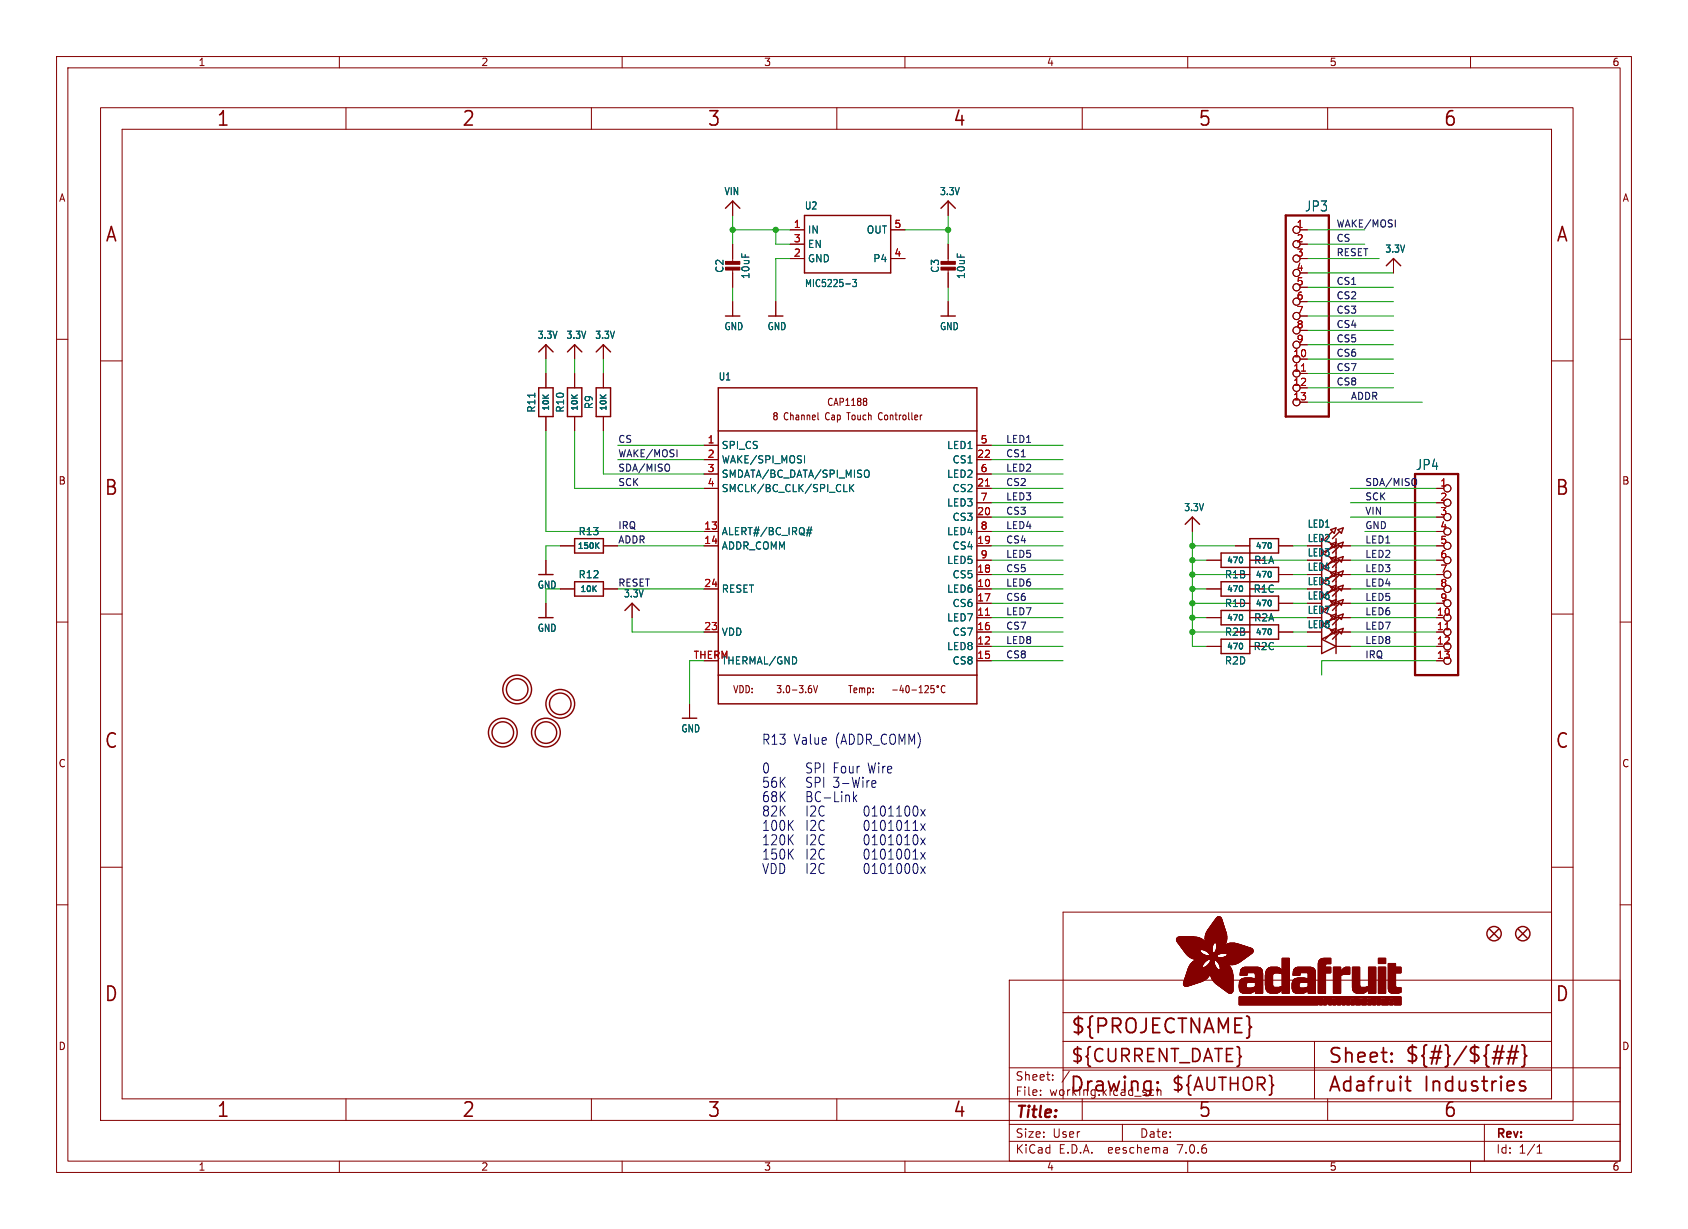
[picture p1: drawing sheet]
<svg xmlns="http://www.w3.org/2000/svg" width="298mm" height="217mm" viewBox="0 0 298 217" stroke-linecap="round" stroke-linejoin="round" font-family="sans-serif">
<defs><g id="words">
<g font-size="3.5" fill="#840000">
<text x="38.2" y="22.7">1</text>
<text x="81.6" y="22.7">2</text>
<text x="125" y="22.7">3</text>
<text x="168.4" y="22.7">4</text>
<text x="211.8" y="22.7">5</text>
<text x="255.1" y="22.7">6</text>
<text x="18.5" y="43.1">A</text>
<text x="275" y="43.1">A</text>
<text x="18.3" y="87.9">B</text>
<text x="274.9" y="87.9">B</text>
<text x="18.3" y="132.7">C</text>
<text x="274.9" y="132.7">C</text>
<text x="18.3" y="177.4">D</text>
<text x="274.9" y="177.4">D</text>
<text x="189.2" y="183.2">${PROJECTNAME}</text>
<text x="234.7" y="188.4">Sheet:</text>
<text x="248.3" y="188.3">${#}/${##}</text>
<text x="38.2" y="197.9">1</text>
<text x="81.6" y="197.9">2</text>
<text x="125" y="197.9">3</text>
<text x="168.4" y="197.9">4</text>
<text x="189" y="193.5">Drawing:</text>
<text x="211.8" y="197.9">5</text>
<text x="234.7" y="193.5">Adafruit</text>
<text x="251.8" y="193.5">Industries</text>
<text x="255.1" y="197.9">6</text>
</g>
<g font-size="3.2" fill="#840000">
<text x="189.2" y="188.2">${CURRENT_DATE}</text>
<text x="207" y="193.3">${AUTHOR}</text>
</g>
<text font-size="2.8" fill="#840000" x="179.4" y="198.2">Title:</text>
<g font-size="2.5" fill="#006464">
<text x="230.6" y="37.6">JP3</text>
<text x="250.2" y="83.3">JP4</text>
</g>
<g font-size="2.5" fill="#0000c2">
<text x="134.6" y="131.8">R13</text>
<text x="140.3" y="131.8">Value</text>
<text x="147.7" y="131.8">(ADDR_COMM)</text>
<text x="134.6" y="136.9">0</text>
<text x="142.2" y="136.9">SPI Four</text>
<text x="153.5" y="136.9">Wire</text>
<text x="134.6" y="142">68K</text>
<text x="134.6" y="139.5">56K</text>
<text x="142.2" y="139.5">SPI 3-Wire</text>
<text x="142.2" y="142">BC-Link</text>
<text x="134.6" y="144.5">82K</text>
<text x="134.6" y="147.1">100K</text>
<text x="134.6" y="149.6">120K</text>
<text x="142.2" y="144.5">I2C</text>
<text x="142.2" y="149.6">I2C</text>
<text x="142.2" y="147.1">I2C</text>
<text x="152.4" y="147.1">0101011x</text>
<text x="152.4" y="144.5">0101100x</text>
<text x="152.4" y="149.6">0101010x</text>
<text x="134.6" y="152.2">150K</text>
<text x="134.6" y="154.7">VDD</text>
<text x="142.2" y="154.7">I2C</text>
<text x="142.2" y="152.2">I2C</text>
<text x="152.4" y="154.7">0101000x</text>
<text x="152.4" y="152.2">0101001x</text>
</g>
<g font-size="2.1" fill="#840000">
<text x="179.4" y="191.3">Sheet:</text>
<text x="179.4" y="194">File:</text>
<text x="185.5" y="194">working.kicad_sch</text>
<text x="179.4" y="201.4">Size:</text>
<text x="186.1" y="201.4">User</text>
<text x="201.4" y="201.4">Date:</text>
<text x="264.4" y="201.6">Rev:</text>
<text x="179.4" y="204.2">KiCad</text>
<text x="187.2" y="204.2">E.D.A.</text>
<text x="196.1" y="204.2">eeschema</text>
<text x="208.4" y="204.2">7.0.6</text>
<text x="264.4" y="204.2">Id:</text>
<text x="268.5" y="204.2">1/1</text>
</g>
<g font-size="1.8" fill="#840000">
<text x="35" y="11.9">1</text>
<text x="85" y="11.9">2</text>
<text x="135" y="11.9">3</text>
<text x="185" y="11.9">4</text>
<text x="235" y="11.9">5</text>
<text x="285" y="11.9">6</text>
<text x="10.3" y="35.9">A</text>
<text x="286.8" y="35.9">A</text>
<text x="146.1" y="72">CAP1188</text>
<text x="136.5" y="74.5">8</text>
<text x="138.6" y="74.5">Channel</text>
<text x="146.1" y="74.5">Cap</text>
<text x="150.2" y="74.5">Touch</text>
<text x="155.9" y="74.5">Controller</text>
<text x="10.3" y="85.9">B</text>
<text x="286.7" y="85.9">B</text>
<text x="231.1" y="96.1">LED2</text>
<text x="231.1" y="106.2">LED6</text>
<text x="129.5" y="122.8">VDD:</text>
<text x="137.1" y="122.8">3.0-3.6V</text>
<text x="149.8" y="122.8">Temp:</text>
<text x="10.3" y="135.9">C</text>
<text x="286.7" y="135.9">C</text>
<text x="10.3" y="185.9">D</text>
<text x="286.7" y="185.9">D</text>
<text x="35" y="207.2">1</text>
<text x="85" y="207.2">2</text>
<text x="135" y="207.2">3</text>
<text x="185" y="207.2">4</text>
<text x="235" y="207.2">5</text>
<text x="285" y="207.2">6</text>
</g>
<g font-size="1.8" fill="#006464">
<text x="128" y="34.7">VIN</text>
<text x="166.1" y="34.7">3.3V</text>
<text x="142.2" y="37.3">U2</text>
<text x="142.7" y="41.5">IN</text>
<text x="153.1" y="41.5">OUT</text>
<text x="142.7" y="46.6">GND</text>
<text x="142.7" y="44">EN</text>
<text x="154.3" y="46.6">P4</text>
<text x="244.8" y="44.9">3.3V</text>
<text x="128.1" y="48.4" transform="rotate(-90 128.1 48.4)">C2</text>
<text x="132.7" y="49.4" transform="rotate(-90 132.7 49.4)">10uF</text>
<text x="142.2" y="51">MIC5225-3</text>
<text x="166.2" y="48.4" transform="rotate(-90 166.2 48.4)">C3</text>
<text x="170.8" y="49.4" transform="rotate(-90 170.8 49.4)">10uF</text>
<text x="128" y="58.6">GND</text>
<text x="135.6" y="58.6">GND</text>
<text x="166.1" y="58.6">GND</text>
<text x="95" y="60.1">3.3V</text>
<text x="100" y="60.1">3.3V</text>
<text x="105.1" y="60.1">3.3V</text>
<text x="127" y="67.5">U1</text>
<text x="94.8" y="73.1" transform="rotate(-90 94.8 73.1)">R11</text>
<text x="99.9" y="73.1" transform="rotate(-90 99.9 73.1)">R10</text>
<text x="105" y="72.5" transform="rotate(-90 105 72.5)">R9</text>
<text x="127.5" y="79.6">SPI_CS</text>
<text x="127.5" y="82.1">WAKE/SPI_MOSI</text>
<text x="167.4" y="79.6">LED1</text>
<text x="168.3" y="82.1">CS1</text>
<text x="127.5" y="84.7">SMDATA/BC_DATA/SPI_MISO</text>
<text x="127.5" y="87.2">SMCLK/BC_CLK/SPI_CLK</text>
<text x="167.4" y="84.7">LED2</text>
<text x="167.4" y="89.8">LED3</text>
<text x="168.3" y="87.2">CS2</text>
<text x="102.2" y="94.8">R13</text>
<text x="127.5" y="94.8">ALERT#/BC_IRQ#</text>
<text x="167.4" y="94.8">LED4</text>
<text x="168.3" y="92.3">CS3</text>
<text x="209.3" y="90.6">3.3V</text>
<text x="231.1" y="93.5">LED1</text>
<text x="127.5" y="97.4">ADDR_COMM</text>
<text x="167.4" y="99.9">LED5</text>
<text x="168.3" y="97.4">CS4</text>
<text x="221.6" y="99.9">R1A</text>
<text x="231.1" y="101.1">LED4</text>
<text x="231.1" y="98.6">LED3</text>
<text x="95" y="104.3">GND</text>
<text x="102.2" y="102.5">R12</text>
<text x="110.2" y="105.8">3.3V</text>
<text x="127.5" y="105">RESET</text>
<text x="167.4" y="105">LED6</text>
<text x="168.3" y="107.5">CS6</text>
<text x="168.3" y="102.5">CS5</text>
<text x="216.5" y="107.5">R1D</text>
<text x="216.5" y="102.5">R1B</text>
<text x="221.5" y="105">R1C</text>
<text x="231.1" y="103.7">LED5</text>
<text x="95" y="111.9">GND</text>
<text x="127.5" y="112.6">VDD</text>
<text x="167.4" y="110.1">LED7</text>
<text x="168.3" y="112.6">CS7</text>
<text x="216.5" y="112.6">R2B</text>
<text x="221.6" y="110.1">R2A</text>
<text x="231.1" y="108.8">LED7</text>
<text x="231.1" y="111.3">LED8</text>
<text x="127.5" y="117.7">THERMAL/GND</text>
<text x="167.4" y="115.2">LED8</text>
<text x="168.3" y="117.7">CS8</text>
<text x="216.5" y="117.7">R2D</text>
<text x="221.5" y="115.2">R2C</text>
<text x="120.4" y="129.7">GND</text>
</g>
<g font-size="1.8" fill="#a90000">
<text x="140.3" y="40.4">1</text>
<text x="158" y="40.4">5</text>
<text x="229.2" y="40.4">1</text>
<text x="140.3" y="45.5">2</text>
<text x="140.3" y="42.9">3</text>
<text x="158" y="45.5">4</text>
<text x="229.2" y="42.9">2</text>
<text x="229.2" y="45.5">3</text>
<text x="229.2" y="48">4</text>
<text x="229.2" y="50.5">5</text>
<text x="229.2" y="53.1">6</text>
<text x="229.2" y="55.6">7</text>
<text x="229.2" y="58.2">8</text>
<text x="228.6" y="63.2">10</text>
<text x="228.6" y="65.8">11</text>
<text x="229.2" y="60.7">9</text>
<text x="228.6" y="68.3">12</text>
<text x="228.6" y="70.9">13</text>
<text x="125" y="78.5">1</text>
<text x="125" y="81">2</text>
<text x="125" y="83.6">3</text>
<text x="172.7" y="81">22</text>
<text x="173.3" y="78.5">5</text>
<text x="173.3" y="83.6">6</text>
<text x="125" y="86.1">4</text>
<text x="172.7" y="86.1">21</text>
<text x="173.3" y="88.6">7</text>
<text x="254.6" y="86.1">1</text>
<text x="254.6" y="88.6">2</text>
<text x="124.4" y="93.7">13</text>
<text x="172.7" y="91.2">20</text>
<text x="173.3" y="93.7">8</text>
<text x="254.6" y="91.2">3</text>
<text x="254.6" y="93.7">4</text>
<text x="124.4" y="96.3">14</text>
<text x="172.7" y="101.3">18</text>
<text x="172.7" y="96.3">19</text>
<text x="173.3" y="98.8">9</text>
<text x="254.6" y="96.3">5</text>
<text x="254.6" y="98.8">6</text>
<text x="254.6" y="101.3">7</text>
<text x="124.4" y="103.9">24</text>
<text x="172.7" y="103.9">10</text>
<text x="172.7" y="106.4">17</text>
<text x="254.6" y="103.9">8</text>
<text x="254.6" y="106.4">9</text>
<text x="124.4" y="111.5">23</text>
<text x="172.7" y="109">11</text>
<text x="172.7" y="111.5">16</text>
<text x="254" y="109">10</text>
<text x="254" y="111.5">11</text>
<text x="122.5" y="116.6">THERM</text>
<text x="172.7" y="114">12</text>
<text x="172.7" y="116.6">15</text>
<text x="254" y="114">12</text>
<text x="254" y="116.6">13</text>
</g>
<g font-size="1.7" fill="#0f0f0f">
<text x="236.2" y="40.3">WAKE/MOSI</text>
<text x="236.2" y="42.8">CS</text>
<text x="236.2" y="45.4">RESET</text>
<text x="236.2" y="53">CS2</text>
<text x="236.2" y="50.5">CS1</text>
<text x="236.2" y="55.5">CS3</text>
<text x="236.2" y="58.1">CS4</text>
<text x="236.2" y="60.6">CS5</text>
<text x="236.2" y="65.7">CS7</text>
<text x="236.2" y="63.2">CS6</text>
<text x="236.2" y="68.2">CS8</text>
<text x="238.8" y="70.8">ADDR</text>
<text x="109.2" y="83.5">SDA/MISO</text>
<text x="109.2" y="78.4">CS</text>
<text x="109.2" y="80.9">WAKE/MOSI</text>
<text x="177.8" y="78.4">LED1</text>
<text x="177.8" y="80.9">CS1</text>
<text x="177.8" y="83.5">LED2</text>
<text x="109.2" y="86">SCK</text>
<text x="177.8" y="88.6">LED3</text>
<text x="177.8" y="86">CS2</text>
<text x="241.3" y="86">SDA/MISO</text>
<text x="241.3" y="88.6">SCK</text>
<text x="109.2" y="93.6">IRQ</text>
<text x="177.8" y="91.1">CS3</text>
<text x="177.8" y="93.6">LED4</text>
<text x="241.3" y="93.6">GND</text>
<text x="241.3" y="91.1">VIN</text>
<text x="109.2" y="96.2">ADDR</text>
<text x="177.8" y="96.2">CS4</text>
<text x="177.8" y="101.3">CS5</text>
<text x="177.8" y="98.7">LED5</text>
<text x="241.3" y="101.3">LED3</text>
<text x="241.3" y="98.7">LED2</text>
<text x="241.3" y="96.2">LED1</text>
<text x="109.2" y="103.8">RESET</text>
<text x="177.8" y="103.8">LED6</text>
<text x="177.8" y="106.3">CS6</text>
<text x="241.3" y="106.3">LED5</text>
<text x="241.3" y="103.8">LED4</text>
<text x="177.8" y="111.4">CS7</text>
<text x="177.8" y="114">LED8</text>
<text x="177.8" y="108.9">LED7</text>
<text x="241.3" y="108.9">LED6</text>
<text x="241.3" y="114">LED8</text>
<text x="241.3" y="111.4">LED7</text>
<text x="177.8" y="116.5">CS8</text>
<text x="241.3" y="116.5">IRQ</text>
</g>
<g font-size="1.4" fill="#006464">
<text x="97.3" y="72.8" transform="rotate(-90 97.3 72.8)">10K</text>
<text x="102.4" y="72.8" transform="rotate(-90 102.4 72.8)">10K</text>
<text x="107.5" y="72.8" transform="rotate(-90 107.5 72.8)">10K</text>
<text x="102" y="97.3">150K</text>
<text x="216.8" y="99.9">470</text>
<text x="221.9" y="97.3">470</text>
<text x="102.5" y="105">10K</text>
<text x="216.8" y="105">470</text>
<text x="221.9" y="107.5">470</text>
<text x="221.9" y="102.4">470</text>
<text x="216.8" y="110">470</text>
<text x="221.9" y="112.6">470</text>
<text x="216.8" y="115.1">470</text>
</g>
</g></defs>
<g fill="none" stroke="#840000" stroke-width=".18">
<path d="M10 10h278.5v197.3h-278.5zM12 12h274.5v193.3h-274.5zM17.8 19h260.3v179.1h-260.3zM60 10v2M61.2 19v3.9M104.6 19v3.9M110 10v2M148 19v3.9M160 10v2M191.3 19v3.9M210 10v2M234.7 19v3.9"/>
<path d="M260 10v2M21.6 22.9h252.7v171.4h-252.7zM129.5 35.6v2.5M167.6 35.6v2.5M10 60h2M129.5 43.2v3.3M129.5 47.5v3.3M129.5 53.3v2.6M137.2 53.3v2.6M139.7 40.6h2.5M139.7 45.7h2.5M139.7 43.2h2.5"/>
<path d="M157.5 40.6h2.5M157.5 45.7h2.5M167.6 43.2v3.3M167.6 47.5v3.3M167.6 53.3v2.6M229.9 40.6h1.2M229.9 45.7h1.2M229.9 43.2h1.2M229.9 48.3h1.2M229.9 50.8h1.2M229.9 53.3h1.2M229.9 55.9h1.2"/>
<path d="M229.9 58.4h1.2M246.4 45.7v2.6M286.5 60h2M17.8 63.8h3.8M96.5 61v2.5M96.5 66v2.6M96.5 73.7v2.5M101.6 61v2.5M101.6 66v2.6M101.6 73.7v2.5M106.7 61v2.5M106.7 66v2.6"/>
<path d="M106.7 73.7v2.5M124.5 78.7h2.5M144.7 74.2h.1M153 70.4l.3 .3-.3 .3 .2 .1 .1 .4-.3 .2M155.4 73.2l-.1 .3 .1 .6M172.7 78.7h2.6M229.9 63.5h1.2M229.9 66h1.2M229.9 68.6h1.2M229.9 71.1h1.2M229.9 61h1.2M274.3 63.8h3.8"/>
<path d="M96.5 99.1v2.5M99.1 96.5h2.5M106.7 96.5h2.5M124.5 96.5h2.5M124.5 86.4h2.5M124.5 94h2.5M124.5 81.3h2.5M124.5 83.8h2.5M172.7 96.5h2.6M172.7 99.1h2.6M172.7 86.4h2.6M172.7 91.4h2.6"/>
<path d="M172.7 94h2.6M172.7 81.3h2.6M172.7 83.8h2.6M172.7 88.9h2.6M210.8 91.4v2.6M213.4 99.1h2.5M218.4 96.5h2.6M221 99.1h2.5M226.1 96.5h2.5M236.2 96.5h2.6M236.2 99.1h2.6M254 96.5h1.3"/>
<path d="M254 99.1h1.3M254 86.4h1.3M254 91.4h1.3M10 110h2M17.8 108.6h3.8M96.5 106.7v2.5M99.1 104.1h2.5M106.7 104.1h2.5M111.8 106.7v2.5M124.5 111.8h2.5M124.5 104.1h2.5M172.7 106.7h2.6"/>
<path d="M172.7 109.2h2.6M172.7 111.8h2.6M172.7 104.1h2.6M172.7 114.3h2.6M172.7 101.6h2.6M172.7 116.8h2.6M213.4 109.2h2.5M213.4 104.1h2.5M213.4 114.3h2.5M218.4 106.7h2.6M218.4 111.8h2.6M218.4 101.6h2.6"/>
<path d="M221 109.2h2.5M221 104.1h2.5M221 114.3h2.5M226.1 106.7h2.5M226.1 111.8h2.5M226.1 101.6h2.5M231.1 114.3h2.6M236.2 106.7h2.6M236.2 109.2h2.6M236.2 111.8h2.6M236.2 104.1h2.6M236.2 114.3h2.6"/>
<path d="M236.2 101.6h2.6M254 106.7h1.3M254 104.1h1.3M254 101.6h1.3M274.3 108.6h3.8M286.5 110h2M121.9 124.5v2.5M143.2 121.2h.2M143.3 121.7l.2 .3v.3l-.2 .2M143.8 121.2l.4 1.3 .4-1.3M157.8 122h.9M159.4 121.2l-.3 .9h.7"/>
<path d="M159.6 121.7v.8M160.3 121.3l.1-.1a.72 .72 0 0 1 0 1.3 .94 .94 0 0 1-.1-1.2zM161.2 122h.8M162.5 122.5h.6M162.5 121.6l.3-.4v1.3M163.5 121.4l.4-.2 .3 .4-.7 .9h.7M165.1 121.2h-.5v.6l.1-.1 .4 .1v.6l-.1 .1-.4-.1M167.1 121.4l-.1-.1a.62 .62 0 0 0-.6 .5 .62 .62 0 0 0 .4 .7l.3-.1M10 160h2M17.8 153.4h3.8M274.3 153.4h3.8M286.5 160h2"/>
<path d="M178.4 173.3h108.1v32h-108.1zM188 179.1h86.3M274.3 161.3h-86.3v33M61.2 194.3v3.8M104.6 194.3v3.8M148 194.3v3.8M178.4 198.8h108.1M178.4 194.8h108.1M178.4 188.8h108.1M184 193.6v.1M184 192.8v.1M186.1 190.9v.1"/>
<path d="M186.1 190.1v.1M188 184.1h86.3M188 189.2h86.3M189.1 189.4l-1.3 2M191.3 194.3v3.8M198.4 198.8v3M203.8 192.7l.2 .1M204 193.6l-.2 .1M204.6 192.2v1.5M204.6 192.9l.2-.2 .4 .1 .1 .9M232.4 184.1v10.2M234.7 194.3v3.8"/>
<path d="M262.5 198.8v6.5M60 205.3v2M110 205.3v2M160 205.3v2M178.4 201.8h108.1M206.3 203l.1 .9M206.4 203.8l-.1 .1M206.4 203.3h-.1M210 205.3v2M260 205.3v2M271.8 203.9h.8M271.8 202.8l.4-.4v1.5"/>
<circle cx="229.2" cy="53.3" r=".63"/>
<circle cx="229.2" cy="50.8" r=".63"/>
<circle cx="229.2" cy="58.4" r=".63"/>
<circle cx="229.2" cy="40.6" r=".63"/>
<circle cx="229.2" cy="55.9" r=".63"/>
<circle cx="229.2" cy="43.2" r=".63"/>
<circle cx="229.2" cy="48.3" r=".63"/>
<circle cx="229.2" cy="45.7" r=".63"/>
<circle cx="229.2" cy="71.1" r=".63"/>
<circle cx="229.2" cy="63.5" r=".63"/>
<circle cx="229.2" cy="68.6" r=".63"/>
<circle cx="229.2" cy="66" r=".63"/>
<circle cx="229.2" cy="61" r=".63"/>
<circle cx="255.9" cy="94" r=".63"/>
<circle cx="255.9" cy="88.9" r=".63"/>
<circle cx="255.9" cy="86.4" r=".63"/>
<circle cx="255.9" cy="91.4" r=".63"/>
<circle cx="255.9" cy="96.5" r=".63"/>
<circle cx="255.9" cy="99.1" r=".63"/>
<circle cx="255.9" cy="104.1" r=".63"/>
<circle cx="255.9" cy="116.8" r=".63"/>
<circle cx="255.9" cy="106.7" r=".63"/>
<circle cx="255.9" cy="114.3" r=".63"/>
<circle cx="255.9" cy="101.6" r=".63"/>
<circle cx="255.9" cy="111.8" r=".63"/>
<circle cx="255.9" cy="109.2" r=".63"/>
<circle cx="165.8" cy="121.4" r=".17"/>
</g>
<g fill="none" stroke="#840000" stroke-width=".25">
<path d="M128.3 36.8l1.2-1.2 1.3 1.2M142.2 38.1h15.3v10.2h-15.3zM166.4 36.8l1.2-1.2 1.3 1.2M128.3 55.9h2.5M135.9 55.9h2.5M166.4 55.9h2.5M245.1 47l1.3-1.3 1.2 1.3M95.2 68.6h2.6v5.1h-2.6zM95.2 62.2l1.3-1.2 1.3 1.2M100.3 68.6h2.6v5.1h-2.6zM100.3 62.2l1.3-1.2 1.3 1.2M105.4 68.6h2.5v5.1h-2.5z"/>
<path d="M105.4 62.2l1.3-1.2 1.2 1.2M127 68.6h45.7v55.9h-45.7zM127 76.2h45.7M101.6 95.2h5.1v2.6h-5.1zM209.5 92.7l1.3-1.3 1.3 1.3M215.9 97.8v2.5h10.2v2.6h-10.2v2.5h10.2v2.5h-10.2v2.6h10.2v2.5h-10.2v2.6h5.1v-20.4h5.1v2.6zM233.7 95.2l2.5 1.3-2.5 1.3 2.5 1.3-2.5 1.2 2.5 1.3-2.5 1.3 2.5 1.2-2.5 1.3 2.5 1.3-2.5 1.2 2.5 1.3-2.5 1.3 2.5 1.3-2.5 1.2 2.5 1.3-2.5 1.3zM235.3 96.2l.9-.3-.3 .9zM235.3 98.7l.9-.3-.3 1zM235.3 93.7l.9-.4-.3 1zM235.6 96.5l-1.3 1.3M235.6 99.1l-1.3 1.2"/>
<path d="M235.6 94l-1.3 1.2M236.2 95.2v20.4M236.5 96.2l1-.3-.3 .9zM236.5 98.7l1-.3-.3 1zM236.5 93.7l1-.4-.3 1zM236.9 96.5l-1.3 1.3M236.9 99.1l-1.3 1.2M236.9 94l-1.3 1.2M95.2 101.6h2.6M95.2 109.2h2.6M101.6 102.9h5.1v2.5h-5.1zM110.5 107.9l1.3-1.2 1.2 1.2"/>
<path d="M127 119.4h45.7M235.3 108.9l.9-.3-.3 .9zM235.3 103.8l.9-.3-.3 1zM235.3 106.4l.9-.4-.3 1zM235.3 101.3l.9-.3-.3 .9zM235.3 111.4l.9-.3-.3 1zM235.6 109.2l-1.3 1.3M235.6 104.1l-1.3 1.3M235.6 106.7l-1.3 1.2M235.6 101.6l-1.3 1.3M235.6 111.8l-1.3 1.2M236.5 108.9l1-.3-.3 .9z"/>
<path d="M236.5 103.8l1-.3-.3 1zM236.5 106.4l1-.4-.3 1zM236.5 101.3l1-.3-.3 .9zM236.5 111.4l1-.3-.3 1zM236.9 109.2l-1.3 1.3M236.9 104.1l-1.3 1.3M236.9 106.7l-1.3 1.2M236.9 101.6l-1.3 1.3M236.9 111.8l-1.3 1.2M120.6 127h2.6M263.4 164.3l1.5 1.6M264.9 164.3l-1.5 1.6"/>
<path d="M268.5 164.3l1.5 1.6M270 164.3l-1.5 1.6"/>
<circle cx="88.9" cy="129.5" r="2.54"/>
<circle cx="88.9" cy="129.5" r="1.9"/>
<circle cx="91.4" cy="121.9" r="2.54"/>
<circle cx="91.4" cy="121.9" r="1.9"/>
<circle cx="96.5" cy="129.5" r="2.54"/>
<circle cx="96.5" cy="129.5" r="1.9"/>
<circle cx="99.1" cy="124.5" r="2.54"/>
<circle cx="99.1" cy="124.5" r="1.9"/>
<circle cx="264.2" cy="165.1" r="1.27"/>
<circle cx="269.2" cy="165.1" r="1.27"/>
</g>
<path d="M105.5 96.4l.4 .6M105.9 96l-.6 .5M219.6 98.6l.1 .3-.1 .6M224.6 96l.2 .4-.2 .5M219.6 108.7l.1 .4-.1 .5M219.6 103.6l.1 .4-.1 .6M219.6 113.8l.1 .3-.1 .6M224.6 106.2l.2 .3-.2 .6M224.6 101.1l.2 .3-.2 .6M224.6 111.3l.2 .3-.2 .6" fill="none" stroke="#006464" stroke-width=".2"/>
<g fill="#840000" stroke="#840000" stroke-width=".18">
<path d="M128.3 47.2h2.5v.6h-2.5z"/>
<path d="M128.3 46.2h2.5v.5h-2.5z"/>
<path d="M166.4 47.2h2.5v.6h-2.5z"/>
<path d="M166.4 46.2h2.5v.5h-2.5z"/>
<path d="M208 166.3h4.8z"/>
<path d="M208 166.2l4.8 .1z"/>
<path d="M208 166.2h4.8z"/>
<path d="M208 166.2h4.7z"/>
<path d="M208 166.1l4.7 .1z"/>
<path d="M208 166.1h4.6z"/>
<path d="M208 166l4.5 .1z"/>
<path d="M208 166h4.5z"/>
<path d="M208 166.4h4.9z"/>
<path d="M208 166.3l4.9 .1z"/>
<path d="M208 166h4.4z"/>
<path d="M208 165.9l4.4 .1z"/>
<path d="M208.1 166.4l4.9 .1z"/>
<path d="M208.1 165.9h4.2z"/>
<path d="M208.1 166.5h4.9z"/>
<path d="M208.1 165.9h4.1z"/>
<path d="M208.1 165.8l4 .1z"/>
<path d="M208.1 166.6h5z"/>
<path d="M208.1 166.5l4.9 .1z"/>
<path d="M208.1 165.8h3.9z"/>
<path d="M208.2 166.6h4.9z"/>
<path d="M208.2 165.8h3.6z"/>
<path d="M208.2 166.6l4.9 .1z"/>
<path d="M208.2 165.7l3.5 .1z"/>
<path d="M208.2 166.7h5z"/>
<path d="M208.2 166.7h4.9z"/>
<path d="M208.3 166.7l4.9 .1z"/>
<path d="M208.3 165.7h3.3z"/>
<path d="M208.3 166.8h6.3z"/>
<path d="M208.3 166.8h4.9z"/>
<path d="M208.3 166.8l6.3 .1z"/>
<path d="M208.4 166.9h6.2z"/>
<path d="M208.4 167h6.1z"/>
<path d="M208.4 166.9l6.1 .1z"/>
<path d="M208.4 165.7h2.8z"/>
<path d="M208.5 167h6z"/>
<path d="M208.5 167l6 .1z"/>
<path d="M208.6 167.1h5.9z"/>
<path d="M208.6 167.1l5.8 .1z"/>
<path d="M208.6 167.2h5.8z"/>
<path d="M208.7 167.2l5.7 .1z"/>
<path d="M208.7 167.3h5.7z"/>
<path d="M208.7 167.3l5.7 .1z"/>
<path d="M208.8 167.4h5.6z"/>
<path d="M208.8 167.5h5.5z"/>
<path d="M208.8 167.4l5.5 .1z"/>
<path d="M208.9 167.5l5.4 .1z"/>
<path d="M208.9 167.6h5.4z"/>
<path d="M208.9 167.6l5.4 .1z"/>
<path d="M209 167.7h5.3z"/>
<path d="M209 167.7l5.3 .1z"/>
<path d="M209 167.8h5.3z"/>
<path d="M209.1 167.8h5.2z"/>
<path d="M209.1 167.8l5.2 .1z"/>
<path d="M209.1 167.9h5.2z"/>
<path d="M209.2 167.9l3.1 .1z"/>
<path d="M209.2 168h3z"/>
<path d="M209.2 174.1h1.8z"/>
<path d="M209.2 174l1.8 .1z"/>
<path d="M209.2 174h2z"/>
<path d="M209.2 174h2.1z"/>
<path d="M209.2 173.9l2.1 .1z"/>
<path d="M209.2 173.9h2.3z"/>
<path d="M209.2 173.9h2.4z"/>
<path d="M209.2 173.8l2.4 .1z"/>
<path d="M209.2 173.8h2.6z"/>
<path d="M209.2 168l3 .1z"/>
<path d="M209.3 174.1l1.4 .1z"/>
<path d="M209.3 174.1h1.5z"/>
<path d="M209.3 173.8h2.6z"/>
<path d="M209.3 173.7l2.6 .1z"/>
<path d="M209.3 173.7h2.8z"/>
<path d="M209.3 168.1h2.9z"/>
<path d="M209.3 174.2h1.2z"/>
<path d="M209.3 174.2h1.3z"/>
<path d="M209.3 173.7h2.9z"/>
<path d="M209.3 173.6l3 .1z"/>
<path d="M209.3 173.6h3.1z"/>
<path d="M209.3 173.6h3.2z"/>
<path d="M209.3 168.1l2.9 .1z"/>
<path d="M209.3 174.2l1.1 .1z"/>
<path d="M209.3 173.5l3.3 .1z"/>
<path d="M209.3 173.5h3.3z"/>
<path d="M209.3 173.4l3.4 .1z"/>
<path d="M209.3 173.4h3.5z"/>
<path d="M209.3 168.2h2.9z"/>
<path d="M209.4 174.3h.9z"/>
<path d="M209.4 173.4h3.4z"/>
<path d="M209.4 174.3h.8z"/>
<path d="M209.4 173.3l3.5 .1z"/>
<path d="M209.4 173.3h3.5z"/>
<path d="M209.4 173.3h3.6z"/>
<path d="M209.4 173.2l3.7 .1z"/>
<path d="M209.4 168.3h2.8z"/>
<path d="M209.4 168.2l2.8 .1z"/>
<path d="M209.4 174.3l.7 .1z"/>
<path d="M209.4 173.2h3.7z"/>
<path d="M209.4 173.2h3.8z"/>
<path d="M209.4 173.1l3.8 .1z"/>
<path d="M209.4 173.1h3.9z"/>
<path d="M209.5 173.1h3.8z"/>
<path d="M209.5 173l3.8 .1z"/>
<path d="M209.5 168.3l2.8 .1z"/>
<path d="M209.5 174.4h.5z"/>
<path d="M209.5 173h3.9z"/>
<path d="M209.5 172.9l4 .1z"/>
<path d="M209.5 168.4h2.8z"/>
<path d="M209.5 172.9h4z"/>
<path d="M209.5 172.8l4.1 .1z"/>
<path d="M209.5 172.8h4.1z"/>
<path d="M209.5 168.4l2.9 .1z"/>
<path d="M209.6 172.8h4z"/>
<path d="M209.6 172.7l4 .1z"/>
<path d="M209.6 168.5h2.8z"/>
<path d="M209.6 174.4h.3z"/>
<path d="M209.6 172.7h4.1z"/>
<path d="M209.6 172.6l4.1 .1z"/>
<path d="M209.6 168.5l2.9 .1z"/>
<path d="M209.6 172.6h4.1z"/>
<path d="M209.6 172.6h4.2z"/>
<path d="M209.6 172.5l4.2 .1z"/>
<path d="M209.6 172.5h4.2z"/>
<path d="M209.6 168.6h3z"/>
<path d="M209.6 168.6h2.9z"/>
<path d="M209.7 172.5h4.1z"/>
<path d="M209.7 172.4l4.1 .1z"/>
<path d="M209.7 172.4h4.2z"/>
<path d="M209.7 172.3l4.2 .1z"/>
<path d="M209.7 168.6l2.9 .1z"/>
<path d="M209.8 172.3h4.1z"/>
<path d="M209.8 172.2l4.1 .1z"/>
<path d="M209.8 172.2h4.1z"/>
<path d="M209.8 168.7l2.9 .1z"/>
<path d="M209.8 168.7h2.9z"/>
<path d="M209.8 172.1l4.2 .1z"/>
<path d="M209.8 172.1h4.2z"/>
<path d="M209.8 168.8h3z"/>
<path d="M209.8 172l4.2 .1z"/>
<path d="M209.8 172h4.2z"/>
<path d="M209.8 168.8h3.1z"/>
<path d="M209.9 171.9l4.1 .1z"/>
<path d="M209.9 171.9h4.1z"/>
<path d="M209.9 168.8l3 .1z"/>
<path d="M209.9 171.8l4.1 .1z"/>
<path d="M209.9 171.8h4.1z"/>
<path d="M209.9 168.9h3.1z"/>
<path d="M209.9 171.8h8z"/>
<path d="M209.9 171.7l8 .1z"/>
<path d="M209.9 171.7h7.9z"/>
<path d="M209.9 168.9h3.2z"/>
<path d="M210 171.6l7.8 .1z"/>
<path d="M210 171.6h7.8z"/>
<path d="M210 168.9l3.2 .1z"/>
<path d="M210 171.5l7.8 .1z"/>
<path d="M210 171.5h5.5z"/>
<path d="M210 169h3.3z"/>
<path d="M210 171.5h5.4z"/>
<path d="M210 171.4l5.4 .1z"/>
<path d="M210 171.4h5.3z"/>
<path d="M210 169h5.2z"/>
<path d="M210.1 171.3l5.1 .1z"/>
<path d="M210.1 171.3h5.1z"/>
<path d="M210.1 169l5.1 .1z"/>
<path d="M210.1 171.2l5 .1z"/>
<path d="M210.1 171.2h5z"/>
<path d="M210.1 171.1l5 .1z"/>
<path d="M210.1 171.1h4.9z"/>
<path d="M210.1 169.1h5z"/>
<path d="M210.2 171l2.5 .1z"/>
<path d="M210.2 171h2.5z"/>
<path d="M210.2 169.1h5z"/>
<path d="M210.2 171h2.4z"/>
<path d="M210.2 169.1l5 .1z"/>
<path d="M210.2 170.9l2.4 .1z"/>
<path d="M210.2 170.9h2.4z"/>
<path d="M210.2 169.2h5z"/>
<path d="M210.3 170.8l2.3 .1z"/>
<path d="M210.3 170.8h2.3z"/>
<path d="M210.3 169.2h4.9z"/>
<path d="M210.3 170.7l2.3 .1z"/>
<path d="M210.3 170.7h2.3z"/>
<path d="M210.3 169.2l5 .1z"/>
<path d="M210.4 170.7h2.2z"/>
<path d="M210.4 170.6l2.3 .1z"/>
<path d="M210.4 170.6h2.3z"/>
<path d="M210.4 169.3h5z"/>
<path d="M210.4 170.5l2.3 .1z"/>
<path d="M210.5 170.5h2.2z"/>
<path d="M210.5 169.3l5.2 .1z"/>
<path d="M210.5 170.4l2.3 .1z"/>
<path d="M210.5 170.4h2.3z"/>
<path d="M210.6 170.4h2.2z"/>
<path d="M210.6 169.4h9.6z"/>
<path d="M210.6 170.3l2.2 .1z"/>
<path d="M210.6 170.3h2.2z"/>
<path d="M210.7 170.3h2.2z"/>
<path d="M210.7 169.4l9.4 .1z"/>
<path d="M210.7 170.2l2.2 .1z"/>
<path d="M210.7 170.2h2.2z"/>
<path d="M210.8 170.2h2.2z"/>
<path d="M210.8 170.1l2.2 .1z"/>
<path d="M210.8 169.5h9.3z"/>
<path d="M210.8 170.1h2.2z"/>
<path d="M210.9 170.1h2.2z"/>
<path d="M211 170l2.1 .1z"/>
<path d="M211 170h2.1z"/>
<path d="M211 169.5l9 .1z"/>
<path d="M211 170h2.2z"/>
<path d="M211.1 169.9l2.2 .1z"/>
<path d="M211.1 169.9h2.2z"/>
<path d="M211.2 169.6h8.7z"/>
<path d="M211.2 169.8l2.1 .1z"/>
<path d="M211.3 169.8h2.1z"/>
<path d="M211.3 169.6h8.6z"/>
<path d="M211.4 169.7l2.1 .1z"/>
<path d="M211.5 169.7h2.1z"/>
<path d="M211.6 169.7h2z"/>
<path d="M211.7 169.6l2 .1z"/>
<path d="M212.7 167.9l1.6 .1z"/>
<path d="M212.8 168h1.5z"/>
<path d="M212.9 168h1.4z"/>
<path d="M212.9 171l2.1 .1z"/>
<path d="M213 171h2z"/>
<path d="M213 168l1.3 .1z"/>
<path d="M213 166h3.9z"/>
<path d="M213 165.9l3.9 .1z"/>
<path d="M213 165.9h3.9z"/>
<path d="M213 165.8l3.9 .1z"/>
<path d="M213.1 171h1.9z"/>
<path d="M213.1 168.1h1.2z"/>
<path d="M213.1 166.3l3.8 .1z"/>
<path d="M213.1 166.3h3.8z"/>
<path d="M213.1 166.2l3.8 .1z"/>
<path d="M213.1 166.2h3.8z"/>
<path d="M213.1 166.1l3.8 .1z"/>
<path d="M213.1 166.1h3.8z"/>
<path d="M213.1 166l3.8 .1z"/>
<path d="M213.1 165.8h3.8z"/>
<path d="M213.1 165.7l3.8 .1z"/>
<path d="M213.1 165.7h3.8z"/>
<path d="M213.1 165.6l3.8 .1z"/>
<path d="M213.1 165.6h3.8z"/>
<path d="M213.1 165.5l3.8 .1z"/>
<path d="M213.1 165.5h3.8z"/>
<path d="M213.1 166.4l3.7 .1z"/>
<path d="M213.1 166.4h3.8z"/>
<path d="M213.1 165.4l3.8 .1z"/>
<path d="M213.1 165.4h3.8z"/>
<path d="M213.1 170.9l1.9 .1z"/>
<path d="M213.1 166.5l3.7 .1z"/>
<path d="M213.1 166.5h3.7z"/>
<path d="M213.1 165.3l3.8 .1z"/>
<path d="M213.1 165.3h3.8z"/>
<path d="M213.2 170.9h1.7z"/>
<path d="M213.2 166.7h1.6z"/>
<path d="M213.2 166.6l3.6 .1z"/>
<path d="M213.2 166.6h3.6z"/>
<path d="M213.2 165.2l3.7 .1z"/>
<path d="M213.2 165.2h3.7z"/>
<path d="M213.2 165.1l3.7 .1z"/>
<path d="M213.2 168.1l1.1 .1z"/>
<path d="M213.2 166.7l1.5 .1z"/>
<path d="M213.2 166.7h1.5z"/>
<path d="M213.2 165.1h3.6z"/>
<path d="M213.2 165l3.6 .1z"/>
<path d="M213.3 170.9h1.6z"/>
<path d="M213.3 166.8h1.3z"/>
<path d="M213.3 165h3.5z"/>
<path d="M213.3 164.9l3.5 .1z"/>
<path d="M213.3 170.8l1.6 .1z"/>
<path d="M213.3 168.2h1z"/>
<path d="M213.3 164.9h3.5z"/>
<path d="M213.3 164.8l3.5 .1z"/>
<path d="M213.4 170.8h1.5z"/>
<path d="M213.4 164.8h3.4z"/>
<path d="M213.4 164.8h3.3z"/>
<path d="M213.4 164.7l3.3 .1z"/>
<path d="M213.4 168.2l1 .1z"/>
<path d="M213.4 164.7h3.3z"/>
<path d="M213.4 164.6l3.3 .1z"/>
<path d="M213.5 170.7l1.4 .1z"/>
<path d="M213.5 170.7h1.3z"/>
<path d="M213.5 168.3h.9z"/>
<path d="M213.5 164.6h3.2z"/>
<path d="M213.5 164.5l3.2 .1z"/>
<path d="M213.5 164.5h3.2z"/>
<path d="M213.5 164.5h3.1z"/>
<path d="M213.6 170.6l1.2 .1z"/>
<path d="M213.6 170.6h1.2z"/>
<path d="M213.6 168.3l.8 .1z"/>
<path d="M213.6 164.4l3 .1z"/>
<path d="M213.6 164.4h3z"/>
<path d="M213.6 168.4h.8z"/>
<path d="M213.6 164.3l3 .1z"/>
<path d="M213.7 170.5l1.1 .1z"/>
<path d="M213.7 170.5h1.1z"/>
<path d="M213.7 168.4l.8 .1z"/>
<path d="M213.7 164.3h2.9z"/>
<path d="M213.7 170.5h1z"/>
<path d="M213.7 168.5h.9z"/>
<path d="M213.7 168.5h.8z"/>
<path d="M213.7 164.2l2.9 .1z"/>
<path d="M213.7 164.2h2.8z"/>
<path d="M213.7 170.4l1 .1z"/>
<path d="M213.8 170.4h.9z"/>
<path d="M213.8 169h1.4z"/>
<path d="M213.8 168.6h2.1z"/>
<path d="M213.8 168.5l2.3 .1z"/>
<path d="M213.8 164.2h2.7z"/>
<path d="M213.8 164.1l2.7 .1z"/>
<path d="M213.8 170.3l.9 .1z"/>
<path d="M213.8 168.9l1.4 .1z"/>
<path d="M213.8 168.6l1.9 .1z"/>
<path d="M213.8 168.6h2z"/>
<path d="M213.8 164.1h2.7z"/>
<path d="M213.8 170.3h.9z"/>
<path d="M213.8 168.9h1.4z"/>
<path d="M213.8 168.7h1.7z"/>
<path d="M213.8 164l2.7 .1z"/>
<path d="M213.9 170.3h.8z"/>
<path d="M213.9 170.2l.8 .1z"/>
<path d="M213.9 168.9h1.4z"/>
<path d="M213.9 168.8l1.4 .1z"/>
<path d="M213.9 168.8h1.4z"/>
<path d="M213.9 168.8h1.5z"/>
<path d="M213.9 168.7l1.6 .1z"/>
<path d="M213.9 164h2.6z"/>
<path d="M213.9 170.2h.8z"/>
<path d="M213.9 169.6l6 .1z"/>
<path d="M213.9 163.9l2.6 .1z"/>
<path d="M213.9 170.1l.8 .1z"/>
<path d="M213.9 163.9h2.5z"/>
<path d="M214 170.1h.7z"/>
<path d="M214 170l.7 .1z"/>
<path d="M214 169.7h5.8z"/>
<path d="M214 163.8l2.4 .1z"/>
<path d="M214 163.8h2.4z"/>
<path d="M214 170h.7z"/>
<path d="M214 169.9l.7 .1z"/>
<path d="M214 169.9h.7z"/>
<path d="M214 169.8l.7 .1z"/>
<path d="M214 169.8h.8z"/>
<path d="M214 169.7l5.7 .1z"/>
<path d="M214 172.2l4 .1z"/>
<path d="M214 172.2h4z"/>
<path d="M214 172.2h3.9z"/>
<path d="M214 172.1l3.9 .1z"/>
<path d="M214 172.1h3.9z"/>
<path d="M214 172l3.9 .1z"/>
<path d="M214 172h3.9z"/>
<path d="M214 171.9l3.9 .1z"/>
<path d="M214 163.7l2.4 .1z"/>
<path d="M214.1 172.6h3.9z"/>
<path d="M214.1 172.5l3.9 .1z"/>
<path d="M214.1 172.5h3.9z"/>
<path d="M214.1 172.4l3.9 .1z"/>
<path d="M214.1 172.4h3.9z"/>
<path d="M214.1 172.3l3.9 .1z"/>
<path d="M214.1 172.3h3.9z"/>
<path d="M214.1 171.9h3.8z"/>
<path d="M214.1 171.8l3.8 .1z"/>
<path d="M214.1 171.8h3.8z"/>
<path d="M214.1 163.7h2.3z"/>
<path d="M214.1 172.7h3.9z"/>
<path d="M214.1 172.6l3.9 .1z"/>
<path d="M214.1 163.6l2.3 .1z"/>
<path d="M214.1 163.6h2.3z"/>
<path d="M214.1 172.8h3.9z"/>
<path d="M214.1 172.7l3.9 .1z"/>
<path d="M214.2 172.9h3.8z"/>
<path d="M214.2 172.8l3.8 .1z"/>
<path d="M214.2 172.8h3.8z"/>
<path d="M214.2 163.6h2.1z"/>
<path d="M214.2 163.5l2.1 .1z"/>
<path d="M214.2 173h3.8z"/>
<path d="M214.2 172.9l3.8 .1z"/>
<path d="M214.2 163.5h2.1z"/>
<path d="M214.2 163.4l2.1 .1z"/>
<path d="M214.3 173.1h3.7z"/>
<path d="M214.3 173l3.7 .1z"/>
<path d="M214.3 163.4h2z"/>
<path d="M214.3 173.2h3.7z"/>
<path d="M214.3 173.1l3.7 .1z"/>
<path d="M214.3 163.3l2 .1z"/>
<path d="M214.3 163.3h2z"/>
<path d="M214.4 173.2l3.6 .1z"/>
<path d="M214.4 173.2h3.6z"/>
<path d="M214.4 163.3h1.9z"/>
<path d="M214.4 163.2l1.8 .1z"/>
<path d="M214.4 173.3h3.6z"/>
<path d="M214.4 163.2h1.8z"/>
<path d="M214.5 173.3l3.5 .1z"/>
<path d="M214.5 163.2h1.7z"/>
<path d="M214.5 173.4h3.5z"/>
<path d="M214.5 163.1l1.7 .1z"/>
<path d="M214.5 163.1h1.7z"/>
<path d="M214.5 173.4l3.5 .1z"/>
<path d="M214.5 163l1.7 .1z"/>
<path d="M214.6 173.5h3.4z"/>
<path d="M214.6 173.6h3.4z"/>
<path d="M214.6 173.5l3.4 .1z"/>
<path d="M214.6 163h1.6z"/>
<path d="M214.6 168.5h6.8z"/>
<path d="M214.6 162.9l1.6 .1z"/>
<path d="M214.6 162.9h1.5z"/>
<path d="M214.7 173.7h3.3z"/>
<path d="M214.7 173.6l3.3 .1z"/>
<path d="M214.7 168.5h6.7z"/>
<path d="M214.7 162.9h1.4z"/>
<path d="M214.7 162.8l1.4 .1z"/>
<path d="M214.7 162.8h1.4z"/>
<path d="M214.8 173.7l3.2 .1z"/>
<path d="M214.8 168.4l6.7 .1z"/>
<path d="M214.8 162.7l1.3 .1z"/>
<path d="M214.8 162.7h1.3z"/>
<path d="M214.8 173.8h3.2z"/>
<path d="M214.8 168.4h6.7z"/>
<path d="M214.8 168.3l6.7 .1z"/>
<path d="M214.8 162.6l1.3 .1z"/>
<path d="M214.9 168.3h6.6z"/>
<path d="M214.9 162.6h1.2z"/>
<path d="M214.9 162.6h1.1z"/>
<path d="M214.9 173.9h3.1z"/>
<path d="M214.9 173.8l3.1 .1z"/>
<path d="M214.9 169.8h4.8z"/>
<path d="M214.9 168.2l6.7 .1z"/>
<path d="M214.9 168.2h6.7z"/>
<path d="M214.9 162.5l1.1 .1z"/>
<path d="M214.9 162.5h1.1z"/>
<path d="M214.9 166.7h1.8z"/>
<path d="M215 173.9h3z"/>
<path d="M215 169.8h4.6z"/>
<path d="M215 168.1l6.6 .1z"/>
<path d="M215 168.1h6.6z"/>
<path d="M215 168.1h6.5z"/>
<path d="M215 166.7h1.7z"/>
<path d="M215 162.5h1z"/>
<path d="M215 162.4l1 .1z"/>
<path d="M215 174h3z"/>
<path d="M215 173.9l3 .1z"/>
<path d="M215 168l6.5 .1z"/>
<path d="M215 168h6.5z"/>
<path d="M215 166.8h1.7z"/>
<path d="M215 166.7l1.7 .1z"/>
<path d="M215 162.4h1z"/>
<path d="M215 169.8l4.6 .1z"/>
<path d="M215 167.9l6.5 .1z"/>
<path d="M215 167.9h6.5z"/>
<path d="M215.1 174h2.9z"/>
<path d="M215.1 167.8l6.4 .1z"/>
<path d="M215.1 167.8h6.3z"/>
<path d="M215.1 167.7l6.2 .1z"/>
<path d="M215.1 167.7h6.2z"/>
<path d="M215.1 166.9l1.5 .1z"/>
<path d="M215.1 166.9h1.5z"/>
<path d="M215.1 166.8l1.6 .1z"/>
<path d="M215.1 162.3l.8 .1z"/>
<path d="M215.1 162.3h.8z"/>
<path d="M215.1 174l2.9 .1z"/>
<path d="M215.1 169.9l4.4 .1z"/>
<path d="M215.1 169.9h4.4z"/>
<path d="M215.1 167.7h6.1z"/>
<path d="M215.1 167.6l6 .1z"/>
<path d="M215.1 167.6h5.9z"/>
<path d="M215.1 167.6h5.8z"/>
<path d="M215.1 167.5l5.7 .1z"/>
<path d="M215.1 167.5h5.6z"/>
<path d="M215.1 167.4l5.5 .1z"/>
<path d="M215.1 167.4h5.4z"/>
<path d="M215.1 167.4h5.2z"/>
<path d="M215.1 167.3l5.2 .1z"/>
<path d="M215.1 167.3h5.1z"/>
<path d="M215.1 167.3h1.2z"/>
<path d="M215.1 167.2l4.9 .1z"/>
<path d="M215.1 167.2h1.3z"/>
<path d="M215.1 167.1l1.4 .1z"/>
<path d="M215.1 167.1h1.4z"/>
<path d="M215.1 167l1.4 .1z"/>
<path d="M215.1 167h1.5z"/>
<path d="M215.1 162.2l.8 .1z"/>
<path d="M215.2 174.1h2.8z"/>
<path d="M215.2 170h4.2z"/>
<path d="M215.2 162.2h.7z"/>
<path d="M215.2 170l4.2 .1z"/>
<path d="M215.2 162.2h.6z"/>
<path d="M215.3 174.1l2.7 .1z"/>
<path d="M215.3 170.1h4z"/>
<path d="M215.3 162.1l.4 .1z"/>
<path d="M215.3 174.2h2.7z"/>
<path d="M215.3 170.1l3.9 .1z"/>
<path d="M215.3 170.1h3.9z"/>
<path d="M215.3 162.1h.4z"/>
<path d="M215.3 170.2h3.8z"/>
<path d="M215.4 170.2l3.6 .1z"/>
<path d="M215.4 170.2h3.6z"/>
<path d="M215.4 174.3h2.6z"/>
<path d="M215.4 174.2l2.6 .1z"/>
<path d="M215.4 170.3h3.5z"/>
<path d="M215.5 174.3h2.5z"/>
<path d="M215.5 170.4h3.2z"/>
<path d="M215.5 170.3l3.3 .1z"/>
<path d="M215.5 170.4l1.4 .1z"/>
<path d="M215.5 170.4h1.4z"/>
<path d="M215.5 174.3l2.5 .1z"/>
<path d="M215.5 170.5h1.5z"/>
<path d="M215.6 174.4h2.4z"/>
<path d="M215.6 171.5h2.2z"/>
<path d="M215.6 170.6h1.5z"/>
<path d="M215.6 170.5l1.4 .1z"/>
<path d="M215.6 170.5h1.4z"/>
<path d="M215.6 170.7h1.6z"/>
<path d="M215.6 170.6l1.6 .1z"/>
<path d="M215.6 170.6h1.6z"/>
<path d="M215.7 170.7l1.6 .1z"/>
<path d="M215.7 170.7h1.6z"/>
<path d="M215.7 174.4l2.3 .1z"/>
<path d="M215.7 171.5h2.1z"/>
<path d="M215.7 171.4l2 .1z"/>
<path d="M215.7 170.9h1.7z"/>
<path d="M215.7 170.8l1.7 .1z"/>
<path d="M215.7 170.8h1.7z"/>
<path d="M215.7 170.8h1.6z"/>
<path d="M215.7 174.5h2.3z"/>
<path d="M215.7 171.4h2z"/>
<path d="M215.7 171.3l2 .1z"/>
<path d="M215.7 171l1.8 .1z"/>
<path d="M215.7 171h1.8z"/>
<path d="M215.7 170.9l1.8 .1z"/>
<path d="M215.7 170.9h1.8z"/>
<path d="M215.8 171.3h1.9z"/>
<path d="M215.8 171.2l1.8 .1z"/>
<path d="M215.8 171.2h1.8z"/>
<path d="M215.8 171.1l1.8 .1z"/>
<path d="M215.8 171.1h1.8z"/>
<path d="M215.8 174.5h2.2z"/>
<path d="M215.8 174.5l2.2 .1z"/>
<path d="M215.8 169.3l4.5 .1z"/>
<path d="M215.9 174.6h2.1z"/>
<path d="M216 174.6l2 .1z"/>
<path d="M216 174.7h2z"/>
<path d="M216.1 174.7l1.9 .1z"/>
<path d="M216.1 174.8h1.9z"/>
<path d="M216.2 174.8l1.8 .1z"/>
<path d="M216.2 169.3h4.1z"/>
<path d="M216.2 174.9h1.8z"/>
<path d="M216.3 174.9h1.7z"/>
<path d="M216.3 169.3h4.1z"/>
<path d="M216.3 174.9l1.7 .1z"/>
<path d="M216.4 167.3h3.7z"/>
<path d="M216.4 175h1.6z"/>
<path d="M216.4 169.2l4.1 .1z"/>
<path d="M216.5 175l1.5 .1z"/>
<path d="M216.5 167.2h3.3z"/>
<path d="M216.5 175.1h1.5z"/>
<path d="M216.5 169.2h4z"/>
<path d="M216.5 167.1l3.2 .1z"/>
<path d="M216.6 175.1l1.4 .1z"/>
<path d="M216.6 169.2h3.9z"/>
<path d="M216.6 168.5l4.8 .1z"/>
<path d="M216.6 167.1h2.9z"/>
<path d="M216.6 175.2h1.4z"/>
<path d="M216.7 175.2h1.3z"/>
<path d="M216.7 169.1l3.9 .1z"/>
<path d="M216.7 167l2.6 .1z"/>
<path d="M216.7 169.1h3.9z"/>
<path d="M216.8 175.3h1.2z"/>
<path d="M216.8 175.2l1.2 .1z"/>
<path d="M216.8 168.6h4.5z"/>
<path d="M216.8 167h2.4z"/>
<path d="M216.8 169.1h3.9z"/>
<path d="M216.8 167h2.3z"/>
<path d="M216.9 175.3h1.1z"/>
<path d="M216.9 175.3l1.1 .1z"/>
<path d="M216.9 170.4h1.7z"/>
<path d="M216.9 169l3.8 .1z"/>
<path d="M216.9 169h3.9z"/>
<path d="M216.9 166.9l2.1 .1z"/>
<path d="M216.9 175.4h1z"/>
<path d="M216.9 170.4l1.7 .1z"/>
<path d="M216.9 168.6l4.3 .1z"/>
<path d="M217 168.7h4.2z"/>
<path d="M217 175.4h.9z"/>
<path d="M217 168.9l3.9 .1z"/>
<path d="M217 168.9h3.9z"/>
<path d="M217 168.9h4z"/>
<path d="M217 168.8h4.1z"/>
<path d="M217 168.7l4.1 .1z"/>
<path d="M217 166.9h1.9z"/>
<path d="M217 175.4l.9 .1z"/>
<path d="M217 168.8l4 .1z"/>
<path d="M217 168.8h4z"/>
<path d="M217 166.9h1.8z"/>
<path d="M217.1 170.5h1.4z"/>
<path d="M217.1 175.5h.8z"/>
<path d="M217.1 175.5h.7z"/>
<path d="M217.1 166.8l1.6 .1z"/>
<path d="M217.2 175.5l.6 .1z"/>
<path d="M217.2 170.5h1.1z"/>
<path d="M217.2 175.6h.6z"/>
<path d="M217.2 170.5l1.1 .1z"/>
<path d="M217.3 175.6h.4z"/>
<path d="M217.3 166.8h1.2z"/>
<path d="M217.4 166.8h1z"/>
<path d="M217.4 175.6l.1 .1z"/>
<path d="M217.4 170.6h.6z"/>
<path d="M219.1 177.7h14z"/>
<path d="M219.1 177.6l14 .1z"/>
<path d="M219.1 177.6h14z"/>
<path d="M219.1 177.5l14 .1z"/>
<path d="M219.1 177.5h14z"/>
<path d="M219.1 177.4l14 .1z"/>
<path d="M219.1 177.4h14z"/>
<path d="M219.1 177.3l14 .1z"/>
<path d="M219.1 177.3h14z"/>
<path d="M219.1 177.2l14 .1z"/>
<path d="M219.1 177.2h14z"/>
<path d="M219.1 177.1l14 .1z"/>
<path d="M219.1 177.1h14z"/>
<path d="M219.1 177l14 .1z"/>
<path d="M219.1 177h14z"/>
<path d="M219.1 176.9l14 .1z"/>
<path d="M219.1 176.9h14z"/>
<path d="M219.1 176.8l14 .1z"/>
<path d="M219.1 176.8h14z"/>
<path d="M219.1 176.7l14 .1z"/>
<path d="M219.1 176.7h14z"/>
<path d="M219.1 176.6l14 .1z"/>
<path d="M219.1 176.6h14z"/>
<path d="M219.1 176.5l14 .1z"/>
<path d="M219.1 176.5h14z"/>
<path d="M219.1 176.4l28.6 .1z"/>
<path d="M219.1 176.4h28.6z"/>
<path d="M219.1 176.3l28.6 .1z"/>
<path d="M219.1 176.3h28.6z"/>
<path d="M219.1 174.6h1.3z"/>
<path d="M219.1 174.5l1.3 .1z"/>
<path d="M219.1 174.5h1.2z"/>
<path d="M219.1 174.4l1.2 .1z"/>
<path d="M219.1 174.4h1.2z"/>
<path d="M219.1 174.3l1.2 .1z"/>
<path d="M219.1 174.3h1.2z"/>
<path d="M219.1 174.2l1.2 .1z"/>
<path d="M219.1 174.2h1.2z"/>
<path d="M219.1 174.1l1.2 .1z"/>
<path d="M219.1 174.1h1.2z"/>
<path d="M219.1 174.9l4.2 .1z"/>
<path d="M219.1 174.9h4.2z"/>
<path d="M219.1 174.8l4.2 .1z"/>
<path d="M219.1 174.8h4.2z"/>
<path d="M219.1 174.7l4.2 .1z"/>
<path d="M219.1 174.7h1.5z"/>
<path d="M219.1 174.6l1.4 .1z"/>
<path d="M219.1 174l1.2 .1z"/>
<path d="M219.1 174h1.2z"/>
<path d="M219.1 173.9l1.2 .1z"/>
<path d="M219.1 173.9h1.3z"/>
<path d="M219.1 173.8l1.3 .1z"/>
<path d="M219.1 173.8h1.4z"/>
<path d="M219.1 173.8h1.5z"/>
<path d="M219.1 173.7l1.5 .1z"/>
<path d="M219.1 175.1h4.2z"/>
<path d="M219.1 175l4.2 .1z"/>
<path d="M219.1 175h4.2z"/>
<path d="M219.1 173.7h4.2z"/>
<path d="M219.1 173.6l4.2 .1z"/>
<path d="M219.1 173.6h4.2z"/>
<path d="M219.2 175.1l2.7 .1z"/>
<path d="M219.2 173.6h4.1z"/>
<path d="M219.2 173.5l4.1 .1z"/>
<path d="M219.2 175.2h2.6z"/>
<path d="M219.2 175.2h2.7z"/>
<path d="M219.2 173.5h4.1z"/>
<path d="M219.2 173.4l4.1 .1z"/>
<path d="M219.2 173.4h4.1z"/>
<path d="M219.3 175.3h2.4z"/>
<path d="M219.3 175.3h2.5z"/>
<path d="M219.3 175.2l2.5 .1z"/>
<path d="M219.3 173.4h4z"/>
<path d="M219.3 173.3l4 .1z"/>
<path d="M219.3 172.5h1.2z"/>
<path d="M219.3 172.4l1.2 .1z"/>
<path d="M219.3 172.4h1.2z"/>
<path d="M219.3 172.3l1.2 .1z"/>
<path d="M219.3 172.3h1.2z"/>
<path d="M219.3 172.2l1.2 .1z"/>
<path d="M219.3 172.2h1.2z"/>
<path d="M219.3 172.1l1.3 .1z"/>
<path d="M219.3 173.3h4z"/>
<path d="M219.3 172.1h1.3z"/>
<path d="M219.3 172l1.3 .1z"/>
<path d="M219.3 172h1.3z"/>
<path d="M219.3 172h3.9z"/>
<path d="M219.3 171.9l3.9 .1z"/>
<path d="M219.3 171.9h3.9z"/>
<path d="M219.3 175.4h2.3z"/>
<path d="M219.3 175.3l2.4 .1z"/>
<path d="M219.3 171.8l3.9 .1z"/>
<path d="M219.3 171.8h3.9z"/>
<path d="M219.3 171.7l3.9 .1z"/>
<path d="M219.3 171.7h3.9z"/>
<path d="M219.4 175.4h2.1z"/>
<path d="M219.4 173.2l3.9 .1z"/>
<path d="M219.4 173.2h3.9z"/>
<path d="M219.4 171.6l3.8 .1z"/>
<path d="M219.4 171.6h3.8z"/>
<path d="M219.4 171.5l3.8 .1z"/>
<path d="M219.4 171.5h3.8z"/>
<path d="M219.4 171.5h3.7z"/>
<path d="M219.4 175.5h2z"/>
<path d="M219.4 175.4l2.1 .1z"/>
<path d="M219.4 171.4l3.7 .1z"/>
<path d="M219.4 171.4h3.7z"/>
<path d="M219.5 173.1l3.8 .1z"/>
<path d="M219.5 171.4h3.6z"/>
<path d="M219.5 175.5h1.9z"/>
<path d="M219.5 173.1h3.8z"/>
<path d="M219.5 171.3l3.5 .1z"/>
<path d="M219.5 171.3h3.5z"/>
<path d="M219.6 173.1h3.7z"/>
<path d="M219.6 171.3h3.4z"/>
<path d="M219.6 175.5l1.7 .1z"/>
<path d="M219.6 171.2l3.3 .1z"/>
<path d="M219.6 175.6h1.6z"/>
<path d="M219.6 173l3.7 .1z"/>
<path d="M219.6 171.2h3.3z"/>
<path d="M219.7 171.2h3.2z"/>
<path d="M219.7 171.1l3.1 .1z"/>
<path d="M219.7 173h2.1z"/>
<path d="M219.8 171.1h2.9z"/>
<path d="M219.8 175.6h1.2z"/>
<path d="M219.9 173h1.6z"/>
<path d="M219.9 171l2.7 .1z"/>
<path d="M220 172.9l1.3 .1z"/>
<path d="M220 171h2.5z"/>
<path d="M221.3 174.7h2z"/>
<path d="M221.4 174.6l1.9 .1z"/>
<path d="M221.6 174.6h1.7z"/>
<path d="M221.7 174.6h1.6z"/>
<path d="M221.7 174.5l1.6 .1z"/>
<path d="M221.8 174.5h1.5z"/>
<path d="M221.8 172h1.4z"/>
<path d="M221.9 172l1.3 .1z"/>
<path d="M221.9 174.5h1.4z"/>
<path d="M221.9 172.1l1.4 .1z"/>
<path d="M221.9 172.1h1.4z"/>
<path d="M221.9 172.1h1.3z"/>
<path d="M221.9 172.3h1.4z"/>
<path d="M221.9 172.2l1.4 .1z"/>
<path d="M221.9 172.2h1.4z"/>
<path d="M222 175.6h1.3z"/>
<path d="M222 175.5l1.3 .1z"/>
<path d="M222 175.5h1.3z"/>
<path d="M222 175.4l1.3 .1z"/>
<path d="M222 175.4h1.3z"/>
<path d="M222 175.3l1.3 .1z"/>
<path d="M222 175.3h1.3z"/>
<path d="M222 175.2l1.3 .1z"/>
<path d="M222 175.2h1.3z"/>
<path d="M222 175.1l1.3 .1z"/>
<path d="M222 174.4l1.3 .1z"/>
<path d="M222 174.4h1.3z"/>
<path d="M222 174.3l1.3 .1z"/>
<path d="M222 174.3h1.3z"/>
<path d="M222 174.2l1.3 .1z"/>
<path d="M222 174.2h1.3z"/>
<path d="M222 174.1l1.3 .1z"/>
<path d="M222 174.1h1.3z"/>
<path d="M222 174l1.3 .1z"/>
<path d="M222 174h1.3z"/>
<path d="M222 173.9l1.3 .1z"/>
<path d="M222 173.9h1.3z"/>
<path d="M222 173.8l1.3 .1z"/>
<path d="M222 173.8h1.3z"/>
<path d="M222 173.7l1.3 .1z"/>
<path d="M222 173h1.3z"/>
<path d="M222 172.9l1.3 .1z"/>
<path d="M222 172.9h1.3z"/>
<path d="M222 172.8l1.3 .1z"/>
<path d="M222 172.8h1.3z"/>
<path d="M222 172.7l1.3 .1z"/>
<path d="M222 172.7h1.3z"/>
<path d="M222 172.6l1.3 .1z"/>
<path d="M222 172.6h1.3z"/>
<path d="M222 172.5l1.3 .1z"/>
<path d="M222 172.5h1.3z"/>
<path d="M222 172.4l1.3 .1z"/>
<path d="M222 172.4h1.3z"/>
<path d="M222 172.3l1.3 .1z"/>
<path d="M223.7 174.2h1.3z"/>
<path d="M223.7 174.1l1.3 .1z"/>
<path d="M223.7 174.1h1.3z"/>
<path d="M223.7 174l1.3 .1z"/>
<path d="M223.7 174h1.3z"/>
<path d="M223.7 173.9l1.3 .1z"/>
<path d="M223.7 173.9h1.3z"/>
<path d="M223.7 173.8l1.3 .1z"/>
<path d="M223.7 173.8h1.3z"/>
<path d="M223.7 173.7l1.3 .1z"/>
<path d="M223.7 173.7h1.3z"/>
<path d="M223.7 173.6l1.3 .1z"/>
<path d="M223.7 173.6h1.3z"/>
<path d="M223.7 173.5l1.3 .1z"/>
<path d="M223.7 173.5h1.3z"/>
<path d="M223.7 173.4l1.3 .1z"/>
<path d="M223.7 173.4h1.3z"/>
<path d="M223.7 173.3l1.3 .1z"/>
<path d="M223.7 173.3h1.3z"/>
<path d="M223.7 173.2l1.3 .1z"/>
<path d="M223.7 173.2h1.3z"/>
<path d="M223.7 173.1l1.3 .1z"/>
<path d="M223.7 173.1h1.3z"/>
<path d="M223.7 173l1.3 .1z"/>
<path d="M223.7 173h1.3z"/>
<path d="M223.7 172.9l1.3 .1z"/>
<path d="M223.7 172.9h1.3z"/>
<path d="M223.7 172.8l1.3 .1z"/>
<path d="M223.7 172.8h1.3z"/>
<path d="M223.7 172.7l1.3 .1z"/>
<path d="M223.7 172.7h1.3z"/>
<path d="M223.7 172.6l1.3 .1z"/>
<path d="M223.7 172.6h1.3z"/>
<path d="M223.7 172.5l1.3 .1z"/>
<path d="M223.7 172.5h1.3z"/>
<path d="M223.7 172.4l1.3 .1z"/>
<path d="M223.7 174.4l1.4 .1z"/>
<path d="M223.7 174.4h1.4z"/>
<path d="M223.7 174.3l1.4 .1z"/>
<path d="M223.7 174.3h1.4z"/>
<path d="M223.7 174.3h1.3z"/>
<path d="M223.7 174.2l1.3 .1z"/>
<path d="M223.7 172.4h1.3z"/>
<path d="M223.7 172.3l1.3 .1z"/>
<path d="M223.7 172.3h1.4z"/>
<path d="M223.7 172.2l1.4 .1z"/>
<path d="M223.7 172.2h1.4z"/>
<path d="M223.8 174.7l4.2 .1z"/>
<path d="M223.8 174.7h4.2z"/>
<path d="M223.8 174.6l4.2 .1z"/>
<path d="M223.8 174.6h4.2z"/>
<path d="M223.8 174.5l1.5 .1z"/>
<path d="M223.8 174.5h1.4z"/>
<path d="M223.8 174.5h1.3z"/>
<path d="M223.8 172.2h1.3z"/>
<path d="M223.8 172.1l1.3 .1z"/>
<path d="M223.8 172.1h1.4z"/>
<path d="M223.8 172l1.6 .1z"/>
<path d="M223.8 172h4.2z"/>
<path d="M223.8 174.9h4.2z"/>
<path d="M223.8 174.8l4.2 .1z"/>
<path d="M223.8 174.8h4.2z"/>
<path d="M223.8 171.9l4.2 .1z"/>
<path d="M223.8 171.9h4.2z"/>
<path d="M223.8 171.8l4.2 .1z"/>
<path d="M223.8 171.8h4.2z"/>
<path d="M223.8 174.9l4.2 .1z"/>
<path d="M223.8 171.7l4.2 .1z"/>
<path d="M223.9 175.1h2.8z"/>
<path d="M223.9 175l4.1 .1z"/>
<path d="M223.9 175h4.1z"/>
<path d="M223.9 171.7h4.1z"/>
<path d="M223.9 171.6l4.1 .1z"/>
<path d="M223.9 171.6h4.1z"/>
<path d="M223.9 175.1l2.7 .1z"/>
<path d="M223.9 175.1h2.7z"/>
<path d="M223.9 171.5l4.1 .1z"/>
<path d="M223.9 175.2h2.6z"/>
<path d="M223.9 171.5h4.1z"/>
<path d="M224 175.2h2.5z"/>
<path d="M224 171.5h2.6z"/>
<path d="M224 175.3h2.4z"/>
<path d="M224 175.2l2.4 .1z"/>
<path d="M224 171.4l2.6 .1z"/>
<path d="M224 171.4h2.6z"/>
<path d="M224.1 175.3h2.2z"/>
<path d="M224.1 171.4h2.4z"/>
<path d="M224.1 175.3l2.2 .1z"/>
<path d="M224.1 171.3l2.4 .1z"/>
<path d="M224.1 171.3h2.3z"/>
<path d="M224.1 175.4h2.2z"/>
<path d="M224.2 175.4h2z"/>
<path d="M224.2 171.3h2.1z"/>
<path d="M224.2 171.2l2.1 .1z"/>
<path d="M224.2 175.5h1.9z"/>
<path d="M224.2 175.4l1.9 .1z"/>
<path d="M224.2 171.2h2z"/>
<path d="M224.3 171.2h1.9z"/>
<path d="M224.3 175.5h1.7z"/>
<path d="M224.3 171.1l1.8 .1z"/>
<path d="M224.4 171.1h1.7z"/>
<path d="M224.4 175.5l1.6 .1z"/>
<path d="M224.5 175.6h1.4z"/>
<path d="M224.5 171l1.5 .1z"/>
<path d="M224.6 171h1.3z"/>
<path d="M224.7 175.6h1z"/>
<path d="M226.1 172l1.9 .1z"/>
<path d="M226.2 174.5l1.8 .1z"/>
<path d="M226.3 172.1h1.7z"/>
<path d="M226.3 174.5h1.7z"/>
<path d="M226.5 172.1h1.5z"/>
<path d="M226.5 174.5h1.5z"/>
<path d="M226.5 174.4l1.5 .1z"/>
<path d="M226.5 172.1l1.5 .1z"/>
<path d="M226.6 172.2h1.4z"/>
<path d="M226.6 174.4h1.4z"/>
<path d="M226.7 175.6h1.3z"/>
<path d="M226.7 175.5l1.3 .1z"/>
<path d="M226.7 175.5h1.3z"/>
<path d="M226.7 175.4l1.3 .1z"/>
<path d="M226.7 175.4h1.3z"/>
<path d="M226.7 175.3l1.3 .1z"/>
<path d="M226.7 175.3h1.3z"/>
<path d="M226.7 175.2l1.3 .1z"/>
<path d="M226.7 175.2h1.3z"/>
<path d="M226.7 175.1l1.3 .1z"/>
<path d="M226.7 175.1h1.3z"/>
<path d="M226.7 174.4h1.3z"/>
<path d="M226.7 174.3l1.3 .1z"/>
<path d="M226.7 174.3h1.3z"/>
<path d="M226.7 174.2l1.3 .1z"/>
<path d="M226.7 174.2h1.3z"/>
<path d="M226.7 174.1l1.3 .1z"/>
<path d="M226.7 174.1h1.3z"/>
<path d="M226.7 174l1.3 .1z"/>
<path d="M226.7 174h1.3z"/>
<path d="M226.7 173.9l1.3 .1z"/>
<path d="M226.7 173.9h1.3z"/>
<path d="M226.7 173.8l1.3 .1z"/>
<path d="M226.7 173.8h1.3z"/>
<path d="M226.7 173.7l1.3 .1z"/>
<path d="M226.7 173.7h1.3z"/>
<path d="M226.7 173.6l1.3 .1z"/>
<path d="M226.7 173.6h1.3z"/>
<path d="M226.7 173.5l1.3 .1z"/>
<path d="M226.7 173.5h1.3z"/>
<path d="M226.7 173.4l1.3 .1z"/>
<path d="M226.7 173.4h1.3z"/>
<path d="M226.7 173.3l1.3 .1z"/>
<path d="M226.7 173.3h1.3z"/>
<path d="M226.7 173.2l1.3 .1z"/>
<path d="M226.7 173.2h1.3z"/>
<path d="M226.7 173.1l1.3 .1z"/>
<path d="M226.7 173.1h1.3z"/>
<path d="M226.7 173l1.3 .1z"/>
<path d="M226.7 173h1.3z"/>
<path d="M226.7 172.9l1.3 .1z"/>
<path d="M226.7 172.9h1.3z"/>
<path d="M226.7 172.8l1.3 .1z"/>
<path d="M226.7 172.8h1.3z"/>
<path d="M226.7 172.7l1.3 .1z"/>
<path d="M226.7 172.7h1.3z"/>
<path d="M226.7 172.6l1.3 .1z"/>
<path d="M226.7 172.6h1.3z"/>
<path d="M226.7 172.5l1.3 .1z"/>
<path d="M226.7 172.5h1.3z"/>
<path d="M226.7 172.4l1.3 .1z"/>
<path d="M226.7 172.4h1.3z"/>
<path d="M226.7 172.3l1.3 .1z"/>
<path d="M226.7 172.3h1.3z"/>
<path d="M226.7 172.2l1.3 .1z"/>
<path d="M226.7 172.2h1.3z"/>
<path d="M226.7 171.5h1.3z"/>
<path d="M226.7 171.4l1.3 .1z"/>
<path d="M226.7 171.4h1.3z"/>
<path d="M226.7 171.3l1.3 .1z"/>
<path d="M226.7 171.3h1.3z"/>
<path d="M226.7 171.2l1.3 .1z"/>
<path d="M226.7 171.2h1.3z"/>
<path d="M226.7 171.1l1.3 .1z"/>
<path d="M226.7 171.1h1.3z"/>
<path d="M226.7 171l1.3 .1z"/>
<path d="M226.7 171h1.3z"/>
<path d="M226.7 170.9l1.3 .1z"/>
<path d="M226.7 170.9h1.3z"/>
<path d="M226.7 170.8l1.3 .1z"/>
<path d="M226.7 170.8h1.3z"/>
<path d="M226.7 170.7l1.3 .1z"/>
<path d="M226.7 170.7h1.3z"/>
<path d="M226.7 170.6l1.3 .1z"/>
<path d="M226.7 170.6h1.3z"/>
<path d="M226.7 170.5l1.3 .1z"/>
<path d="M226.7 170.5h1.3z"/>
<path d="M226.7 170.4l1.3 .1z"/>
<path d="M226.7 170.4h1.3z"/>
<path d="M226.7 170.3l1.3 .1z"/>
<path d="M226.7 170.3h1.3z"/>
<path d="M226.7 170.2l1.3 .1z"/>
<path d="M226.7 170.2h1.3z"/>
<path d="M226.7 170.1l1.3 .1z"/>
<path d="M226.7 170.1h1.3z"/>
<path d="M226.7 170l1.3 .1z"/>
<path d="M226.7 170h1.3z"/>
<path d="M226.7 169.9l1.3 .1z"/>
<path d="M226.7 169.9h1.3z"/>
<path d="M226.7 169.8l1.3 .1z"/>
<path d="M226.7 169.8h1.3z"/>
<path d="M226.7 169.7l1.3 .1z"/>
<path d="M226.7 169.7h1.3z"/>
<path d="M226.7 169.6l1.3 .1z"/>
<path d="M226.7 169.6h1.3z"/>
<path d="M226.7 169.5l1.3 .1z"/>
<path d="M226.7 169.5h1.3z"/>
<path d="M226.7 169.4l1.3 .1z"/>
<path d="M228.4 174.8h4.2z"/>
<path d="M228.4 174.7l4.2 .1z"/>
<path d="M228.4 174.7h1.5z"/>
<path d="M228.4 174.6l1.4 .1z"/>
<path d="M228.4 174.6h1.4z"/>
<path d="M228.4 174.6h1.3z"/>
<path d="M228.4 174.5l1.3 .1z"/>
<path d="M228.4 174.5h1.3z"/>
<path d="M228.4 174.4l1.3 .1z"/>
<path d="M228.4 174.4h1.3z"/>
<path d="M228.4 174.3l1.3 .1z"/>
<path d="M228.4 174.3h1.3z"/>
<path d="M228.4 174.2l1.3 .1z"/>
<path d="M228.4 174.2h1.3z"/>
<path d="M228.4 174.1l1.3 .1z"/>
<path d="M228.4 174.1h1.3z"/>
<path d="M228.4 174l1.3 .1z"/>
<path d="M228.4 174h1.3z"/>
<path d="M228.4 173.9l1.3 .1z"/>
<path d="M228.4 173.9h1.3z"/>
<path d="M228.5 174.9l4.1 .1z"/>
<path d="M228.5 174.9h4.1z"/>
<path d="M228.5 174.8l4.1 .1z"/>
<path d="M228.5 173.8l1.3 .1z"/>
<path d="M228.5 173.8h1.3z"/>
<path d="M228.5 173.8h1.4z"/>
<path d="M228.5 173.7l1.5 .1z"/>
<path d="M228.5 175.1h4.1z"/>
<path d="M228.5 175l4.1 .1z"/>
<path d="M228.5 175h4.1z"/>
<path d="M228.5 173.7h4.1z"/>
<path d="M228.5 173.6l4.1 .1z"/>
<path d="M228.5 173.6h4.1z"/>
<path d="M228.5 175.2h2.8z"/>
<path d="M228.5 175.1l2.8 .1z"/>
<path d="M228.5 173.5l4.1 .1z"/>
<path d="M228.5 173.5h4.1z"/>
<path d="M228.6 175.2h2.6z"/>
<path d="M228.6 173.4l4 .1z"/>
<path d="M228.6 173.4h4z"/>
<path d="M228.6 175.3h2.4z"/>
<path d="M228.6 175.3h2.5z"/>
<path d="M228.6 175.2l2.5 .1z"/>
<path d="M228.6 173.3l4 .1z"/>
<path d="M228.6 172.5h1.2z"/>
<path d="M228.6 172.4l1.2 .1z"/>
<path d="M228.6 172.4h1.2z"/>
<path d="M228.6 172.3l1.2 .1z"/>
<path d="M228.6 172.3h1.2z"/>
<path d="M228.6 172.2l1.3 .1z"/>
<path d="M228.6 172.2h1.3z"/>
<path d="M228.6 172.1l1.3 .1z"/>
<path d="M228.6 175.3l2.4 .1z"/>
<path d="M228.6 173.3h4z"/>
<path d="M228.6 172.1h1.3z"/>
<path d="M228.6 172l1.3 .1z"/>
<path d="M228.6 172h1.4z"/>
<path d="M228.6 172h4z"/>
<path d="M228.6 171.9l4 .1z"/>
<path d="M228.6 171.9h4z"/>
<path d="M228.6 171.8l4 .1z"/>
<path d="M228.6 171.8h4z"/>
<path d="M228.7 175.4h2.3z"/>
<path d="M228.7 173.3h3.9z"/>
<path d="M228.7 171.7l3.9 .1z"/>
<path d="M228.7 171.7h3.9z"/>
<path d="M228.7 175.4h2.2z"/>
<path d="M228.7 173.2l3.9 .1z"/>
<path d="M228.7 173.2h3.9z"/>
<path d="M228.7 171.6l3.9 .1z"/>
<path d="M228.7 171.6h3.8z"/>
<path d="M228.7 171.5l3.8 .1z"/>
<path d="M228.7 175.4l2.1 .1z"/>
<path d="M228.7 171.5h3.8z"/>
<path d="M228.7 171.4l3.8 .1z"/>
<path d="M228.8 175.5h2z"/>
<path d="M228.8 171.4h3.7z"/>
<path d="M228.8 173.1l3.8 .1z"/>
<path d="M228.8 171.4h3.6z"/>
<path d="M228.9 175.5h1.8z"/>
<path d="M228.9 173.1h3.7z"/>
<path d="M228.9 171.3l3.5 .1z"/>
<path d="M228.9 171.3h3.4z"/>
<path d="M229 175.5l1.6 .1z"/>
<path d="M229 173l3.6 .1z"/>
<path d="M229 171.2l3.3 .1z"/>
<path d="M229 171.2h3.2z"/>
<path d="M229 175.6h1.6z"/>
<path d="M229.1 173h2z"/>
<path d="M229.1 171.1l3 .1z"/>
<path d="M229.1 171.1h3z"/>
<path d="M229.2 175.6h1.2z"/>
<path d="M229.2 173h1.7z"/>
<path d="M229.3 171l2.6 .1z"/>
<path d="M229.4 172.9l1.3 .1z"/>
<path d="M229.4 171h2.4z"/>
<path d="M230.7 174.7h1.9z"/>
<path d="M230.8 174.6l1.8 .1z"/>
<path d="M230.9 174.6h1.7z"/>
<path d="M231 174.6h1.6z"/>
<path d="M231.1 174.5l1.5 .1z"/>
<path d="M231.2 174.5h1.4z"/>
<path d="M231.2 172l1.4 .1z"/>
<path d="M231.2 172h1.4z"/>
<path d="M231.3 174.5h1.3z"/>
<path d="M231.3 172.1l1.3 .1z"/>
<path d="M231.3 172.1h1.3z"/>
<path d="M231.3 175.6h1.3z"/>
<path d="M231.3 175.5l1.3 .1z"/>
<path d="M231.3 175.5h1.3z"/>
<path d="M231.3 175.4l1.3 .1z"/>
<path d="M231.3 175.4h1.3z"/>
<path d="M231.3 175.3l1.3 .1z"/>
<path d="M231.3 175.3h1.3z"/>
<path d="M231.3 175.2l1.3 .1z"/>
<path d="M231.3 175.2h1.3z"/>
<path d="M231.3 175.1l1.3 .1z"/>
<path d="M231.3 174.4l1.3 .1z"/>
<path d="M231.3 174.4h1.3z"/>
<path d="M231.3 174.3l1.3 .1z"/>
<path d="M231.3 174.3h1.3z"/>
<path d="M231.3 174.2l1.3 .1z"/>
<path d="M231.3 174.2h1.3z"/>
<path d="M231.3 174.1l1.3 .1z"/>
<path d="M231.3 174.1h1.3z"/>
<path d="M231.3 174l1.3 .1z"/>
<path d="M231.3 174h1.3z"/>
<path d="M231.3 173.9l1.3 .1z"/>
<path d="M231.3 173.9h1.3z"/>
<path d="M231.3 173.8l1.3 .1z"/>
<path d="M231.3 173.8h1.3z"/>
<path d="M231.3 173.7l1.3 .1z"/>
<path d="M231.3 173h1.3z"/>
<path d="M231.3 172.9l1.3 .1z"/>
<path d="M231.3 172.9h1.3z"/>
<path d="M231.3 172.8l1.3 .1z"/>
<path d="M231.3 172.8h1.3z"/>
<path d="M231.3 172.7l1.3 .1z"/>
<path d="M231.3 172.7h1.3z"/>
<path d="M231.3 172.6l1.3 .1z"/>
<path d="M231.3 172.6h1.3z"/>
<path d="M231.3 172.5l1.3 .1z"/>
<path d="M231.3 172.5h1.3z"/>
<path d="M231.3 172.4l1.3 .1z"/>
<path d="M231.3 172.4h1.3z"/>
<path d="M231.3 172.3l1.3 .1z"/>
<path d="M231.3 172.3h1.3z"/>
<path d="M231.3 172.2l1.3 .1z"/>
<path d="M231.3 172.2h1.3z"/>
<path d="M233.1 175.6h1.3z"/>
<path d="M233.1 175.5l1.3 .1z"/>
<path d="M233.1 175.5h1.3z"/>
<path d="M233.1 175.4l1.3 .1z"/>
<path d="M233.1 175.4h1.3z"/>
<path d="M233.1 175.3l1.3 .1z"/>
<path d="M233.1 175.3h1.3z"/>
<path d="M233.1 175.2l1.3 .1z"/>
<path d="M233.1 175.2h1.3z"/>
<path d="M233.1 175.1l1.3 .1z"/>
<path d="M233.1 175.1h1.3z"/>
<path d="M233.1 175l1.3 .1z"/>
<path d="M233.1 175h1.3z"/>
<path d="M233.1 174.9l1.3 .1z"/>
<path d="M233.1 174.9h1.3z"/>
<path d="M233.1 174.8l1.3 .1z"/>
<path d="M233.1 174.8h1.3z"/>
<path d="M233.1 174.7l1.3 .1z"/>
<path d="M233.1 174.7h1.3z"/>
<path d="M233.1 174.6l1.3 .1z"/>
<path d="M233.1 174.6h1.3z"/>
<path d="M233.1 174.5l1.3 .1z"/>
<path d="M233.1 174.5h1.3z"/>
<path d="M233.1 174.4l1.3 .1z"/>
<path d="M233.1 174.4h1.3z"/>
<path d="M233.1 174.3l1.3 .1z"/>
<path d="M233.1 174.3h1.3z"/>
<path d="M233.1 174.2l1.3 .1z"/>
<path d="M233.1 174.2h1.3z"/>
<path d="M233.1 174.1l1.3 .1z"/>
<path d="M233.1 174.1h1.3z"/>
<path d="M233.1 174l1.3 .1z"/>
<path d="M233.1 174h1.3z"/>
<path d="M233.1 173.9l1.3 .1z"/>
<path d="M233.1 173.9h1.3z"/>
<path d="M233.1 173.8l1.3 .1z"/>
<path d="M233.1 173.8h1.3z"/>
<path d="M233.1 173.7l1.3 .1z"/>
<path d="M233.1 173.7h1.3z"/>
<path d="M233.1 173.6l1.3 .1z"/>
<path d="M233.1 173.6h1.3z"/>
<path d="M233.1 173.5l1.3 .1z"/>
<path d="M233.1 173.5h1.3z"/>
<path d="M233.1 173.4l1.3 .1z"/>
<path d="M233.1 173.4h1.3z"/>
<path d="M233.1 173.3l1.3 .1z"/>
<path d="M233.1 173.3h1.3z"/>
<path d="M233.1 173.2l1.3 .1z"/>
<path d="M233.1 173.2h1.3z"/>
<path d="M233.1 173.1l1.3 .1z"/>
<path d="M233.1 173.1h1.3z"/>
<path d="M233.1 173l1.3 .1z"/>
<path d="M233.1 173h1.3z"/>
<path d="M233.1 172.9l1.3 .1z"/>
<path d="M233.1 172.9h1.3z"/>
<path d="M233.1 172.8l1.3 .1z"/>
<path d="M233.1 172.8h1.3z"/>
<path d="M233.1 172.7l1.3 .1z"/>
<path d="M233.1 172.7h1.3z"/>
<path d="M233.1 172.6l1.3 .1z"/>
<path d="M233.1 172.6h1.3z"/>
<path d="M233.1 172.5l1.3 .1z"/>
<path d="M233.1 172.5h1.3z"/>
<path d="M233.1 172.4l1.3 .1z"/>
<path d="M233.1 172.4h1.3z"/>
<path d="M233.1 172.3l1.3 .1z"/>
<path d="M233.1 172.3h1.3z"/>
<path d="M233.1 172.2l1.3 .1z"/>
<path d="M233.1 172.2h1.3z"/>
<path d="M233.1 172.1l1.3 .1z"/>
<path d="M233.1 172.1h1.3z"/>
<path d="M233.1 172l1.3 .1z"/>
<path d="M233.1 172h2.2z"/>
<path d="M233.1 171.9l2.2 .1z"/>
<path d="M233.1 171.9h2.2z"/>
<path d="M233.1 171.8l2.2 .1z"/>
<path d="M233.1 171.8h2.2z"/>
<path d="M233.1 171.7l2.2 .1z"/>
<path d="M233.1 171.7h2.2z"/>
<path d="M233.1 171.6l2.2 .1z"/>
<path d="M233.1 171.6h2.2z"/>
<path d="M233.1 171.5l2.2 .1z"/>
<path d="M233.1 171.5h2.2z"/>
<path d="M233.1 171.4l2.2 .1z"/>
<path d="M233.1 171.4h2.2z"/>
<path d="M233.1 171.3l2.2 .1z"/>
<path d="M233.1 171.3h2.2z"/>
<path d="M233.1 171.2l2.2 .1z"/>
<path d="M233.1 171.2h2.2z"/>
<path d="M233.1 171.1l2.2 .1z"/>
<path d="M233.1 171.1h2.2z"/>
<path d="M233.1 171l2.2 .1z"/>
<path d="M233.1 171h2.2z"/>
<path d="M233.1 171h1.3z"/>
<path d="M233.1 170.9l1.3 .1z"/>
<path d="M233.1 170.9h1.3z"/>
<path d="M233.1 170.8l1.3 .1z"/>
<path d="M233.1 170.8h1.3z"/>
<path d="M233.1 170.7l1.3 .1z"/>
<path d="M233.1 170.7h1.3z"/>
<path d="M233.1 170.6l1.3 .1z"/>
<path d="M233.1 170.6h1.3z"/>
<path d="M233.1 170.5l1.3 .1z"/>
<path d="M233.1 170.5h1.3z"/>
<path d="M233.1 170.4l1.4 .1z"/>
<path d="M233.1 170.4h2.2z"/>
<path d="M233.1 170.3l2.2 .1z"/>
<path d="M233.1 170.3h2.2z"/>
<path d="M233.1 170.2l2.2 .1z"/>
<path d="M233.1 170.2h2.2z"/>
<path d="M233.1 170.1l2.2 .1z"/>
<path d="M233.1 170.1h2.2z"/>
<path d="M233.1 170l2.2 .1z"/>
<path d="M233.2 170h2.1z"/>
<path d="M233.2 169.9l2.1 .1z"/>
<path d="M233.2 169.9h2.1z"/>
<path d="M233.2 169.8l2.1 .1z"/>
<path d="M233.2 169.8h2.1z"/>
<path d="M233.3 177.7h.5z"/>
<path d="M233.3 177.6l.5 .1z"/>
<path d="M233.3 177.6h.5z"/>
<path d="M233.3 177.5l.5 .1z"/>
<path d="M233.3 177.5h.5z"/>
<path d="M233.3 177.4l.5 .1z"/>
<path d="M233.3 177.4h.5z"/>
<path d="M233.3 177.3l.5 .1z"/>
<path d="M233.3 177.3h.5z"/>
<path d="M233.3 177.2l.5 .1z"/>
<path d="M233.3 177.2h.5z"/>
<path d="M233.3 177.1l.5 .1z"/>
<path d="M233.3 177.1h.5z"/>
<path d="M233.3 177l.5 .1z"/>
<path d="M233.3 177h.5z"/>
<path d="M233.3 176.9l.5 .1z"/>
<path d="M233.3 176.9h.5z"/>
<path d="M233.3 176.8l.5 .1z"/>
<path d="M233.3 176.8h.5z"/>
<path d="M233.3 176.7l.5 .1z"/>
<path d="M233.3 176.7h.5z"/>
<path d="M233.3 176.6l.5 .1z"/>
<path d="M233.3 176.6h.5z"/>
<path d="M233.3 176.5l.5 .1z"/>
<path d="M233.3 176.5h.5z"/>
<path d="M233.3 169.8h2z"/>
<path d="M233.3 169.7l2 .1z"/>
<path d="M233.3 169.7h2z"/>
<path d="M233.4 169.7h1.9z"/>
<path d="M233.4 169.6l1.9 .1z"/>
<path d="M233.5 169.6h1.8z"/>
<path d="M233.6 169.5l1.7 .1z"/>
<path d="M233.7 169.5h1.6z"/>
<path d="M234 177.7h.5z"/>
<path d="M234 177.6l.5 .1z"/>
<path d="M234 177.6h.5z"/>
<path d="M234 177.5l.5 .1z"/>
<path d="M234 177.5h.4z"/>
<path d="M234 177.4l.4 .1z"/>
<path d="M234 177.4h.4z"/>
<path d="M234 177.3l.4 .1z"/>
<path d="M234 177.3h.3z"/>
<path d="M234 177.2l.3 .1z"/>
<path d="M234 177.2h.3z"/>
<path d="M234 177.1l.2 .1z"/>
<path d="M234 177.1h.2z"/>
<path d="M234 177l.2 .1z"/>
<path d="M234 177h.2z"/>
<path d="M234 176.9l.2 .1z"/>
<path d="M234 176.9h.1z"/>
<path d="M234 176.8l.1 .1z"/>
<path d="M234 176.8h.1z"/>
<path d="M234 169.4l1.3 .1z"/>
<path d="M234.1 176.5h.6z"/>
<path d="M234.1 176.5l.6 .1z"/>
<path d="M234.2 176.6h.5z"/>
<path d="M234.2 176.6l.5 .1z"/>
<path d="M234.2 176.7l.5 .1z"/>
<path d="M234.2 176.7h.5z"/>
<path d="M234.3 176.8h.4z"/>
<path d="M234.3 176.8l.4 .1z"/>
<path d="M234.3 176.9h.4z"/>
<path d="M234.4 177h.3z"/>
<path d="M234.4 176.9l.3 .1z"/>
<path d="M234.4 177l.3 .1z"/>
<path d="M234.4 177.1h.3z"/>
<path d="M234.5 177.2h.2z"/>
<path d="M234.5 177.1l.2 .1z"/>
<path d="M234.5 177.3h.2z"/>
<path d="M234.5 177.2l.2 .1z"/>
<path d="M234.6 177.4h.1z"/>
<path d="M234.6 177.3l.1 .1z"/>
<path d="M234.6 177.4l.1 .1z"/>
<path d="M234.9 177.7h.5z"/>
<path d="M234.9 177.6l.5 .1z"/>
<path d="M234.9 177.6h.5z"/>
<path d="M234.9 177.5l.5 .1z"/>
<path d="M234.9 177.5h.5z"/>
<path d="M234.9 177.4l.5 .1z"/>
<path d="M234.9 177.4h.5z"/>
<path d="M234.9 177.3l.5 .1z"/>
<path d="M234.9 177.3h.5z"/>
<path d="M234.9 177.2l.5 .1z"/>
<path d="M234.9 177.2h.5z"/>
<path d="M234.9 177.1l.5 .1z"/>
<path d="M234.9 177.1h.5z"/>
<path d="M234.9 177l.5 .1z"/>
<path d="M234.9 177h.5z"/>
<path d="M234.9 176.9l.5 .1z"/>
<path d="M234.9 176.9h.5z"/>
<path d="M234.9 176.8l.5 .1z"/>
<path d="M234.9 176.8h.5z"/>
<path d="M234.9 176.7l.5 .1z"/>
<path d="M234.9 176.7h.5z"/>
<path d="M234.9 176.6l.5 .1z"/>
<path d="M234.9 176.6h.5z"/>
<path d="M234.9 176.5l.5 .1z"/>
<path d="M234.9 176.5h.5z"/>
<path d="M235.6 177.7h.6z"/>
<path d="M235.6 177.6l.7 .1z"/>
<path d="M235.6 177.6h.7z"/>
<path d="M235.6 177.5l.7 .1z"/>
<path d="M235.6 177.5h.7z"/>
<path d="M235.6 177.4l.7 .1z"/>
<path d="M235.6 177.4h.7z"/>
<path d="M235.6 177.3l.7 .1z"/>
<path d="M235.6 177.3h.7z"/>
<path d="M235.6 177.2l.7 .1z"/>
<path d="M235.6 177.2h.7z"/>
<path d="M235.6 177.1l.7 .1z"/>
<path d="M235.6 177.1h.7z"/>
<path d="M235.6 177l.7 .1z"/>
<path d="M235.6 177h.7z"/>
<path d="M235.6 176.9l.7 .1z"/>
<path d="M235.6 176.9h.7z"/>
<path d="M235.6 176.8l.7 .1z"/>
<path d="M235.6 176.8h.7z"/>
<path d="M235.6 176.7l.7 .1z"/>
<path d="M235.6 176.7h.7z"/>
<path d="M235.6 176.7h.6z"/>
<path d="M235.7 175.6h1.3z"/>
<path d="M235.7 175.5l1.3 .1z"/>
<path d="M235.7 175.5h1.3z"/>
<path d="M235.7 175.4l1.3 .1z"/>
<path d="M235.7 175.4h1.3z"/>
<path d="M235.7 175.3l1.3 .1z"/>
<path d="M235.7 175.3h1.3z"/>
<path d="M235.7 175.2l1.3 .1z"/>
<path d="M235.7 175.2h1.3z"/>
<path d="M235.7 175.1l1.3 .1z"/>
<path d="M235.7 175.1h1.3z"/>
<path d="M235.7 175l1.3 .1z"/>
<path d="M235.7 175h1.3z"/>
<path d="M235.7 174.9l1.3 .1z"/>
<path d="M235.7 174.9h1.3z"/>
<path d="M235.7 174.8l1.3 .1z"/>
<path d="M235.7 174.8h1.3z"/>
<path d="M235.7 174.7l1.3 .1z"/>
<path d="M235.7 174.7h1.3z"/>
<path d="M235.7 174.6l1.3 .1z"/>
<path d="M235.7 174.6h1.3z"/>
<path d="M235.7 174.5l1.3 .1z"/>
<path d="M235.7 174.5h1.3z"/>
<path d="M235.7 174.4l1.3 .1z"/>
<path d="M235.7 174.4h1.3z"/>
<path d="M235.7 174.3l1.3 .1z"/>
<path d="M235.7 174.3h1.3z"/>
<path d="M235.7 174.2l1.3 .1z"/>
<path d="M235.7 174.2h1.3z"/>
<path d="M235.7 174.1l1.3 .1z"/>
<path d="M235.7 174.1h1.3z"/>
<path d="M235.7 174l1.3 .1z"/>
<path d="M235.7 174h1.3z"/>
<path d="M235.7 173.9l1.3 .1z"/>
<path d="M235.7 173.9h1.3z"/>
<path d="M235.7 173.8l1.3 .1z"/>
<path d="M235.7 173.8h1.3z"/>
<path d="M235.7 173.7l1.3 .1z"/>
<path d="M235.7 173.7h1.3z"/>
<path d="M235.7 173.6l1.3 .1z"/>
<path d="M235.7 173.6h1.3z"/>
<path d="M235.7 173.5l1.3 .1z"/>
<path d="M235.7 173.5h1.3z"/>
<path d="M235.7 173.4l1.3 .1z"/>
<path d="M235.7 173.4h1.3z"/>
<path d="M235.7 173.3l1.3 .1z"/>
<path d="M235.7 173.3h1.3z"/>
<path d="M235.7 173.2l1.3 .1z"/>
<path d="M235.7 173.2h1.3z"/>
<path d="M235.7 173.1l1.3 .1z"/>
<path d="M235.7 173.1h1.3z"/>
<path d="M235.7 173l1.3 .1z"/>
<path d="M235.7 173h1.3z"/>
<path d="M235.7 172.9l1.3 .1z"/>
<path d="M235.7 172.9h1.3z"/>
<path d="M235.7 172.8l1.3 .1z"/>
<path d="M235.7 172.8h1.3z"/>
<path d="M235.7 172.7l1.3 .1z"/>
<path d="M235.7 172.7h1.3z"/>
<path d="M235.7 172.6l1.3 .1z"/>
<path d="M235.7 172.6h1.3z"/>
<path d="M235.7 172.5l1.3 .1z"/>
<path d="M235.7 172.5h1.3z"/>
<path d="M235.7 172.5h1.4z"/>
<path d="M235.7 172.4l1.4 .1z"/>
<path d="M235.7 172.4h1.6z"/>
<path d="M235.7 172.4h1.7z"/>
<path d="M235.7 172.3l1.8 .1z"/>
<path d="M235.7 172.3h2z"/>
<path d="M235.7 172.2l3 .1z"/>
<path d="M235.7 172.2h3z"/>
<path d="M235.7 172.1l3 .1z"/>
<path d="M235.7 172.1h3z"/>
<path d="M235.7 172l3 .1z"/>
<path d="M235.7 172h3z"/>
<path d="M235.7 171.9l3 .1z"/>
<path d="M235.7 171.9h3z"/>
<path d="M235.7 171.8l3 .1z"/>
<path d="M235.7 171.8h3z"/>
<path d="M235.7 171.7l3 .1z"/>
<path d="M235.7 171.7h3z"/>
<path d="M235.7 171.7h1.3z"/>
<path d="M235.7 171.6l1.3 .1z"/>
<path d="M235.7 171.6h1.3z"/>
<path d="M235.7 171.5l1.3 .1z"/>
<path d="M235.7 171.5h1.3z"/>
<path d="M235.7 171.4l1.3 .1z"/>
<path d="M235.7 171.4h1.3z"/>
<path d="M235.7 171.3l1.3 .1z"/>
<path d="M235.7 171.3h1.3z"/>
<path d="M235.7 171.2l1.3 .1z"/>
<path d="M235.7 171.2h1.3z"/>
<path d="M235.7 171.1l1.3 .1z"/>
<path d="M235.7 171.1h1.3z"/>
<path d="M235.7 171l1.3 .1z"/>
<path d="M235.7 171h1.3z"/>
<path d="M236.2 176.5h.8z"/>
<path d="M236.3 176.5h.7z"/>
<path d="M236.3 176.5l.7 .1z"/>
<path d="M236.4 176.6h.6z"/>
<path d="M236.4 177.7h.6z"/>
<path d="M236.4 176.6l.6 .1z"/>
<path d="M236.5 177.6l.5 .1z"/>
<path d="M236.5 176.7h.5z"/>
<path d="M236.5 177.6h.5z"/>
<path d="M236.5 177.5l.5 .1z"/>
<path d="M236.5 177.5h.5z"/>
<path d="M236.5 177.4l.5 .1z"/>
<path d="M236.5 176.9h.5z"/>
<path d="M236.5 176.8l.5 .1z"/>
<path d="M236.5 176.8h.5z"/>
<path d="M236.5 176.7l.5 .1z"/>
<path d="M236.5 177.4h.5z"/>
<path d="M236.5 177.3l.5 .1z"/>
<path d="M236.5 177.3h.5z"/>
<path d="M236.5 177.2l.5 .1z"/>
<path d="M236.5 177.2h.5z"/>
<path d="M236.5 177.1l.5 .1z"/>
<path d="M236.5 177.1h.5z"/>
<path d="M236.5 177l.5 .1z"/>
<path d="M236.5 177h.5z"/>
<path d="M236.5 176.9l.5 .1z"/>
<path d="M237.1 171.7h1.6z"/>
<path d="M237.1 171.6l1.6 .1z"/>
<path d="M237.2 171.6h1.5z"/>
<path d="M237.2 171.5l1.5 .1z"/>
<path d="M237.3 177.6l.6 .1z"/>
<path d="M237.3 177.6h.6z"/>
<path d="M237.3 177.5l.6 .1z"/>
<path d="M237.3 177.5h.6z"/>
<path d="M237.3 177.4l.6 .1z"/>
<path d="M237.3 177.4h.6z"/>
<path d="M237.3 177.3l.6 .1z"/>
<path d="M237.3 177.3h.6z"/>
<path d="M237.3 177.2l.6 .1z"/>
<path d="M237.3 177.2h.6z"/>
<path d="M237.3 177.1l.6 .1z"/>
<path d="M237.3 177.1h.6z"/>
<path d="M237.3 177l.6 .1z"/>
<path d="M237.3 177h.6z"/>
<path d="M237.3 176.9l.6 .1z"/>
<path d="M237.3 176.9h.6z"/>
<path d="M237.3 176.8l.6 .1z"/>
<path d="M237.3 176.8h.6z"/>
<path d="M237.3 176.7l.6 .1z"/>
<path d="M237.3 176.7h.6z"/>
<path d="M237.3 176.6l.6 .1z"/>
<path d="M237.3 176.6h.6z"/>
<path d="M237.3 176.5l.6 .1z"/>
<path d="M237.3 176.5h.6z"/>
<path d="M237.3 171.5h1.4z"/>
<path d="M237.3 177.7h.5z"/>
<path d="M237.3 171.4l1.4 .1z"/>
<path d="M237.4 171.4h1.3z"/>
<path d="M237.4 171.3l1.3 .1z"/>
<path d="M237.5 171.3h1.2z"/>
<path d="M237.6 171.2l1.1 .1z"/>
<path d="M237.6 171.2h1.1z"/>
<path d="M237.7 171.1l1 .1z"/>
<path d="M237.7 171.1h1z"/>
<path d="M237.8 171l.9 .1z"/>
<path d="M237.9 171h.8z"/>
<path d="M238.1 177.7h.6z"/>
<path d="M238.1 177.6l.6 .1z"/>
<path d="M238.1 177.6h.6z"/>
<path d="M238.1 177.6h.5z"/>
<path d="M238.1 177.5l.5 .1z"/>
<path d="M238.1 177.5h.5z"/>
<path d="M238.1 177.4l1.4 .1z"/>
<path d="M238.1 177.4h1.4z"/>
<path d="M238.1 177.3l1.4 .1z"/>
<path d="M238.1 177.3h1.3z"/>
<path d="M238.1 177.3h1.1z"/>
<path d="M238.1 177.2l.7 .1z"/>
<path d="M238.1 177.2h.6z"/>
<path d="M238.1 177.1l.6 .1z"/>
<path d="M238.1 177.1h.6z"/>
<path d="M238.1 177l.6 .1z"/>
<path d="M238.1 177h.6z"/>
<path d="M238.1 176.9l.6 .1z"/>
<path d="M238.1 176.9h.6z"/>
<path d="M238.1 176.8l.6 .1z"/>
<path d="M238.1 176.8h.6z"/>
<path d="M238.1 176.7l.6 .1z"/>
<path d="M238.1 176.7h.6z"/>
<path d="M238.1 176.6l.6 .1z"/>
<path d="M238.1 176.6h.6z"/>
<path d="M238.1 176.5l.6 .1z"/>
<path d="M238.1 176.5h.7z"/>
<path d="M238.1 176.5h.8z"/>
<path d="M238.8 177.6h.7z"/>
<path d="M238.8 177.5l.7 .1z"/>
<path d="M238.8 177.5h.7z"/>
<path d="M238.9 177.7h.6z"/>
<path d="M238.9 177.6l.6 .1z"/>
<path d="M238.9 177h1.6z"/>
<path d="M238.9 176.9l1.6 .1z"/>
<path d="M238.9 176.9h1.6z"/>
<path d="M238.9 176.8l.6 .1z"/>
<path d="M238.9 176.8h.5z"/>
<path d="M238.9 176.7l.5 .1z"/>
<path d="M238.9 176.7h.5z"/>
<path d="M239 177l1.5 .1z"/>
<path d="M239.1 174.6h4.2z"/>
<path d="M239.1 174.5l1.5 .1z"/>
<path d="M239.1 174.5h1.4z"/>
<path d="M239.1 174.4l1.4 .1z"/>
<path d="M239.1 174.4h1.4z"/>
<path d="M239.1 174.4h1.3z"/>
<path d="M239.1 174.3l1.3 .1z"/>
<path d="M239.1 174.3h1.3z"/>
<path d="M239.1 174.2l1.3 .1z"/>
<path d="M239.1 174.2h1.3z"/>
<path d="M239.1 174.1l1.3 .1z"/>
<path d="M239.1 174.1h1.3z"/>
<path d="M239.1 174l1.3 .1z"/>
<path d="M239.1 174h1.3z"/>
<path d="M239.1 173.9l1.3 .1z"/>
<path d="M239.1 173.9h1.3z"/>
<path d="M239.1 173.8l1.3 .1z"/>
<path d="M239.1 173.8h1.3z"/>
<path d="M239.1 173.7l1.3 .1z"/>
<path d="M239.1 173.7h1.3z"/>
<path d="M239.1 173.6l1.3 .1z"/>
<path d="M239.1 173.6h1.3z"/>
<path d="M239.1 173.5l1.3 .1z"/>
<path d="M239.1 173.5h1.3z"/>
<path d="M239.1 173.4l1.3 .1z"/>
<path d="M239.1 173.4h1.3z"/>
<path d="M239.1 173.3l1.3 .1z"/>
<path d="M239.1 173.3h1.3z"/>
<path d="M239.1 173.2l1.3 .1z"/>
<path d="M239.1 173.2h1.3z"/>
<path d="M239.1 173.1l1.3 .1z"/>
<path d="M239.1 173.1h1.3z"/>
<path d="M239.1 173l1.3 .1z"/>
<path d="M239.1 173h1.3z"/>
<path d="M239.1 172.9l1.3 .1z"/>
<path d="M239.1 172.9h1.3z"/>
<path d="M239.1 172.8l1.3 .1z"/>
<path d="M239.1 172.8h1.3z"/>
<path d="M239.1 172.7l1.3 .1z"/>
<path d="M239.1 172.7h1.3z"/>
<path d="M239.1 172.6l1.3 .1z"/>
<path d="M239.1 172.6h1.3z"/>
<path d="M239.1 172.5l1.3 .1z"/>
<path d="M239.1 172.5h1.3z"/>
<path d="M239.1 172.4l1.3 .1z"/>
<path d="M239.1 172.4h1.3z"/>
<path d="M239.1 172.3l1.3 .1z"/>
<path d="M239.1 172.3h1.3z"/>
<path d="M239.1 172.2l1.3 .1z"/>
<path d="M239.1 172.2h1.3z"/>
<path d="M239.1 172.1l1.3 .1z"/>
<path d="M239.1 172.1h1.3z"/>
<path d="M239.1 172l1.3 .1z"/>
<path d="M239.1 172h1.3z"/>
<path d="M239.1 171.9l1.3 .1z"/>
<path d="M239.1 171.9h1.3z"/>
<path d="M239.1 171.8l1.3 .1z"/>
<path d="M239.1 171.8h1.3z"/>
<path d="M239.1 171.7l1.3 .1z"/>
<path d="M239.1 171.7h1.3z"/>
<path d="M239.1 171.6l1.3 .1z"/>
<path d="M239.1 171.6h1.3z"/>
<path d="M239.1 171.5l1.3 .1z"/>
<path d="M239.1 171.5h1.3z"/>
<path d="M239.1 171.4l1.3 .1z"/>
<path d="M239.1 171.4h1.3z"/>
<path d="M239.1 171.3l1.3 .1z"/>
<path d="M239.1 171.3h1.3z"/>
<path d="M239.1 171.2l1.3 .1z"/>
<path d="M239.1 171.2h1.3z"/>
<path d="M239.1 171.1l1.3 .1z"/>
<path d="M239.1 171.1h1.3z"/>
<path d="M239.1 171l1.3 .1z"/>
<path d="M239.1 171h1.3z"/>
<path d="M239.1 174.9l4.2 .1z"/>
<path d="M239.1 174.9h4.2z"/>
<path d="M239.1 174.8l4.2 .1z"/>
<path d="M239.1 174.8h4.2z"/>
<path d="M239.1 174.7l4.2 .1z"/>
<path d="M239.1 174.7h4.2z"/>
<path d="M239.1 174.6l4.2 .1z"/>
<path d="M239.2 175.1h2.7z"/>
<path d="M239.2 175l4.1 .1z"/>
<path d="M239.2 175h4.1z"/>
<path d="M239.2 175.1l2.6 .1z"/>
<path d="M239.2 177.1h1.3z"/>
<path d="M239.2 175.2h2.5z"/>
<path d="M239.2 175.2h2.6z"/>
<path d="M239.3 175.3h2.4z"/>
<path d="M239.3 175.2l2.4 .1z"/>
<path d="M239.3 175.3h2.3z"/>
<path d="M239.3 175.3l2.3 .1z"/>
<path d="M239.4 175.4h2.1z"/>
<path d="M239.4 175.4l2 .1z"/>
<path d="M239.5 176.5h.6z"/>
<path d="M239.5 175.5h1.9z"/>
<path d="M239.6 177.1l.9 .1z"/>
<path d="M239.6 176.5h.5z"/>
<path d="M239.6 175.5h1.7z"/>
<path d="M239.6 176.5l.5 .1z"/>
<path d="M239.6 177.2h.9z"/>
<path d="M239.6 176.6h.5z"/>
<path d="M239.7 177.2l.8 .1z"/>
<path d="M239.7 177.2h.8z"/>
<path d="M239.7 176.8l.8 .1z"/>
<path d="M239.7 176.8h.8z"/>
<path d="M239.7 176.7l.8 .1z"/>
<path d="M239.7 176.7h.8z"/>
<path d="M239.7 176.6l.4 .1z"/>
<path d="M239.7 176.6h.4z"/>
<path d="M239.7 175.5l1.5 .1z"/>
<path d="M239.7 177.7h.8z"/>
<path d="M239.7 177.6l.8 .1z"/>
<path d="M239.7 177.6h.8z"/>
<path d="M239.7 177.5l.8 .1z"/>
<path d="M239.7 177.5h.8z"/>
<path d="M239.7 177.4l.8 .1z"/>
<path d="M239.7 177.4h.8z"/>
<path d="M239.7 177.3l.8 .1z"/>
<path d="M239.7 177.3h.8z"/>
<path d="M239.7 175.6h1.5z"/>
<path d="M239.9 175.6h1.1z"/>
<path d="M240.8 177.7h.8z"/>
<path d="M240.8 177.6l.8 .1z"/>
<path d="M240.8 177.6h.8z"/>
<path d="M240.8 177.5l.8 .1z"/>
<path d="M240.8 177.5h.8z"/>
<path d="M240.8 177.4l.8 .1z"/>
<path d="M240.8 177.4h.8z"/>
<path d="M240.8 177.3l.8 .1z"/>
<path d="M240.8 177.3h.8z"/>
<path d="M240.8 177.2l.8 .1z"/>
<path d="M240.8 177.2h.8z"/>
<path d="M240.8 177.1l.8 .1z"/>
<path d="M240.8 177.1h.8z"/>
<path d="M240.8 177l.8 .1z"/>
<path d="M240.8 177h.8z"/>
<path d="M240.8 176.9l.8 .1z"/>
<path d="M240.8 176.9h.8z"/>
<path d="M240.8 176.8l.8 .1z"/>
<path d="M240.8 176.8h.8z"/>
<path d="M240.8 176.7l.8 .1z"/>
<path d="M240.8 176.7h.8z"/>
<path d="M241.2 176.6l.4 .1z"/>
<path d="M241.2 176.6h.4z"/>
<path d="M241.2 176.5l.4 .1z"/>
<path d="M241.2 176.5h.4z"/>
<path d="M241.5 174.5l1.8 .1z"/>
<path d="M241.6 174.5h1.7z"/>
<path d="M241.7 174.5h1.6z"/>
<path d="M241.8 177.7h.7z"/>
<path d="M241.8 177.6l.7 .1z"/>
<path d="M241.8 177.6h.7z"/>
<path d="M241.8 177.5l.7 .1z"/>
<path d="M241.8 177.5h.6z"/>
<path d="M241.8 177.4l.6 .1z"/>
<path d="M241.8 177.4h.6z"/>
<path d="M241.8 177.3l.6 .1z"/>
<path d="M241.8 177.1l.6 .1z"/>
<path d="M241.8 177.1h.6z"/>
<path d="M241.8 177l.6 .1z"/>
<path d="M241.8 177h.7z"/>
<path d="M241.8 176.9l.7 .1z"/>
<path d="M241.8 176.9h.7z"/>
<path d="M241.8 176.8l.7 .1z"/>
<path d="M241.8 176.8h.7z"/>
<path d="M241.8 176.7l.7 .1z"/>
<path d="M241.8 176.7h.6z"/>
<path d="M241.8 174.4l1.5 .1z"/>
<path d="M241.9 174.4h1.4z"/>
<path d="M242 175.6h1.3z"/>
<path d="M242 175.5l1.3 .1z"/>
<path d="M242 175.5h1.3z"/>
<path d="M242 175.4l1.3 .1z"/>
<path d="M242 175.4h1.3z"/>
<path d="M242 175.3l1.3 .1z"/>
<path d="M242 175.3h1.3z"/>
<path d="M242 175.2l1.3 .1z"/>
<path d="M242 175.2h1.3z"/>
<path d="M242 175.1l1.3 .1z"/>
<path d="M242 175.1h1.3z"/>
<path d="M242 174.4h1.3z"/>
<path d="M242 174.3l1.3 .1z"/>
<path d="M242 174.3h1.3z"/>
<path d="M242 174.2l1.3 .1z"/>
<path d="M242 174.2h1.3z"/>
<path d="M242 174.1l1.3 .1z"/>
<path d="M242 174.1h1.3z"/>
<path d="M242 174l1.3 .1z"/>
<path d="M242 174h1.3z"/>
<path d="M242 173.9l1.3 .1z"/>
<path d="M242 173.9h1.3z"/>
<path d="M242 173.8l1.3 .1z"/>
<path d="M242 173.8h1.3z"/>
<path d="M242 173.7l1.3 .1z"/>
<path d="M242 173.7h1.3z"/>
<path d="M242 173.6l1.3 .1z"/>
<path d="M242 173.6h1.3z"/>
<path d="M242 173.5l1.3 .1z"/>
<path d="M242 173.5h1.3z"/>
<path d="M242 173.4l1.3 .1z"/>
<path d="M242 173.4h1.3z"/>
<path d="M242 173.3l1.3 .1z"/>
<path d="M242 173.3h1.3z"/>
<path d="M242 173.2l1.3 .1z"/>
<path d="M242 173.2h1.3z"/>
<path d="M242 173.1l1.3 .1z"/>
<path d="M242 173.1h1.3z"/>
<path d="M242 173l1.3 .1z"/>
<path d="M242 173h1.3z"/>
<path d="M242 172.9l1.3 .1z"/>
<path d="M242 172.9h1.3z"/>
<path d="M242 172.8l1.3 .1z"/>
<path d="M242 172.8h1.3z"/>
<path d="M242 172.7l1.3 .1z"/>
<path d="M242 172.7h1.3z"/>
<path d="M242 172.6l1.3 .1z"/>
<path d="M242 172.6h1.3z"/>
<path d="M242 172.5l1.3 .1z"/>
<path d="M242 172.5h1.3z"/>
<path d="M242 172.4l1.3 .1z"/>
<path d="M242 172.4h1.3z"/>
<path d="M242 172.3l1.3 .1z"/>
<path d="M242 172.3h1.3z"/>
<path d="M242 172.2l1.3 .1z"/>
<path d="M242 172.2h1.3z"/>
<path d="M242 172.1l1.3 .1z"/>
<path d="M242 172.1h1.3z"/>
<path d="M242 172l1.3 .1z"/>
<path d="M242 172h1.3z"/>
<path d="M242 171.9l1.3 .1z"/>
<path d="M242 171.9h1.3z"/>
<path d="M242 171.8l1.3 .1z"/>
<path d="M242 171.8h1.3z"/>
<path d="M242 171.7l1.3 .1z"/>
<path d="M242 171.7h1.3z"/>
<path d="M242 171.6l1.3 .1z"/>
<path d="M242 171.6h1.3z"/>
<path d="M242 171.5l1.3 .1z"/>
<path d="M242 171.5h1.3z"/>
<path d="M242 171.4l1.3 .1z"/>
<path d="M242 171.4h1.3z"/>
<path d="M242 171.3l1.3 .1z"/>
<path d="M242 171.3h1.3z"/>
<path d="M242 171.2l1.3 .1z"/>
<path d="M242 171.2h1.3z"/>
<path d="M242 171.1l1.3 .1z"/>
<path d="M242 171.1h1.3z"/>
<path d="M242 171l1.3 .1z"/>
<path d="M242 171h1.3z"/>
<path d="M242.4 177.2l.9 .1z"/>
<path d="M242.5 176.5h.8z"/>
<path d="M242.5 177.2h.8z"/>
<path d="M242.6 177.3h.7z"/>
<path d="M242.6 177.2h.7z"/>
<path d="M242.6 176.5l.7 .1z"/>
<path d="M242.6 177.3l.7 .1z"/>
<path d="M242.6 177.1l.7 .1z"/>
<path d="M242.6 176.6h.7z"/>
<path d="M242.6 177.4l.7 .1z"/>
<path d="M242.6 177.4h.7z"/>
<path d="M242.6 177.1h.7z"/>
<path d="M242.6 177l.7 .1z"/>
<path d="M242.6 176.6l.7 .1z"/>
<path d="M242.7 177.7h.6z"/>
<path d="M242.7 177.6l.6 .1z"/>
<path d="M242.7 177.6h.6z"/>
<path d="M242.7 177.5l.6 .1z"/>
<path d="M242.7 177.5h.6z"/>
<path d="M242.7 177h.6z"/>
<path d="M242.7 176.9l.6 .1z"/>
<path d="M242.7 176.9h.6z"/>
<path d="M242.7 176.8l.6 .1z"/>
<path d="M242.7 176.8h.6z"/>
<path d="M242.7 176.7l.6 .1z"/>
<path d="M242.7 176.7h.6z"/>
<path d="M243.5 177.7h.5z"/>
<path d="M243.5 177.6l.5 .1z"/>
<path d="M243.5 177.6h.5z"/>
<path d="M243.5 177.5l.5 .1z"/>
<path d="M243.5 177.5h.5z"/>
<path d="M243.5 177.4l.5 .1z"/>
<path d="M243.5 177.4h.5z"/>
<path d="M243.5 177.3l.5 .1z"/>
<path d="M243.5 177.3h.5z"/>
<path d="M243.5 177.2l.5 .1z"/>
<path d="M243.5 177.2h.5z"/>
<path d="M243.5 177.1l.5 .1z"/>
<path d="M243.5 177.1h.5z"/>
<path d="M243.5 177l.5 .1z"/>
<path d="M243.5 177h.5z"/>
<path d="M243.5 176.9l.5 .1z"/>
<path d="M243.5 176.9h.5z"/>
<path d="M243.5 176.8l.5 .1z"/>
<path d="M243.5 176.8h.5z"/>
<path d="M243.5 176.7l.5 .1z"/>
<path d="M243.5 176.7h.5z"/>
<path d="M243.5 176.6l.5 .1z"/>
<path d="M243.5 176.6h.5z"/>
<path d="M243.5 176.5l.5 .1z"/>
<path d="M243.5 176.5h.5z"/>
<path d="M243.7 175.6h1.3z"/>
<path d="M243.7 175.5l1.3 .1z"/>
<path d="M243.7 175.5h1.3z"/>
<path d="M243.7 175.4l1.3 .1z"/>
<path d="M243.7 175.4h1.3z"/>
<path d="M243.7 175.3l1.3 .1z"/>
<path d="M243.7 175.3h1.3z"/>
<path d="M243.7 175.2l1.3 .1z"/>
<path d="M243.7 175.2h1.3z"/>
<path d="M243.7 175.1l1.3 .1z"/>
<path d="M243.7 175.1h1.3z"/>
<path d="M243.7 175l1.3 .1z"/>
<path d="M243.7 175h1.3z"/>
<path d="M243.7 174.9l1.3 .1z"/>
<path d="M243.7 174.9h1.3z"/>
<path d="M243.7 174.8l1.3 .1z"/>
<path d="M243.7 174.8h1.3z"/>
<path d="M243.7 174.7l1.3 .1z"/>
<path d="M243.7 174.7h1.3z"/>
<path d="M243.7 174.6l1.3 .1z"/>
<path d="M243.7 174.6h1.3z"/>
<path d="M243.7 174.5l1.3 .1z"/>
<path d="M243.7 174.5h1.3z"/>
<path d="M243.7 174.4l1.3 .1z"/>
<path d="M243.7 174.4h1.3z"/>
<path d="M243.7 174.3l1.3 .1z"/>
<path d="M243.7 174.3h1.3z"/>
<path d="M243.7 174.2l1.3 .1z"/>
<path d="M243.7 174.2h1.3z"/>
<path d="M243.7 174.1l1.3 .1z"/>
<path d="M243.7 174.1h1.3z"/>
<path d="M243.7 174l1.3 .1z"/>
<path d="M243.7 174h1.3z"/>
<path d="M243.7 173.9l1.3 .1z"/>
<path d="M243.7 173.9h1.3z"/>
<path d="M243.7 173.8l1.3 .1z"/>
<path d="M243.7 173.8h1.3z"/>
<path d="M243.7 173.7l1.3 .1z"/>
<path d="M243.7 173.7h1.3z"/>
<path d="M243.7 173.6l1.3 .1z"/>
<path d="M243.7 173.6h1.3z"/>
<path d="M243.7 173.5l1.3 .1z"/>
<path d="M243.7 173.5h1.3z"/>
<path d="M243.7 173.4l1.3 .1z"/>
<path d="M243.7 173.4h1.3z"/>
<path d="M243.7 173.3l1.3 .1z"/>
<path d="M243.7 173.3h1.3z"/>
<path d="M243.7 173.2l1.3 .1z"/>
<path d="M243.7 173.2h1.3z"/>
<path d="M243.7 173.1l1.3 .1z"/>
<path d="M243.7 173.1h1.3z"/>
<path d="M243.7 173l1.3 .1z"/>
<path d="M243.7 173h1.3z"/>
<path d="M243.7 172.9l1.3 .1z"/>
<path d="M243.7 172.9h1.3z"/>
<path d="M243.7 172.8l1.3 .1z"/>
<path d="M243.7 172.8h1.3z"/>
<path d="M243.7 172.7l1.3 .1z"/>
<path d="M243.7 172.7h1.3z"/>
<path d="M243.7 172.6l1.3 .1z"/>
<path d="M243.7 172.6h1.3z"/>
<path d="M243.7 172.5l1.3 .1z"/>
<path d="M243.7 172.5h1.3z"/>
<path d="M243.7 172.4l1.3 .1z"/>
<path d="M243.7 172.4h1.3z"/>
<path d="M243.7 172.3l1.3 .1z"/>
<path d="M243.7 172.3h1.3z"/>
<path d="M243.7 172.2l1.3 .1z"/>
<path d="M243.7 172.2h1.3z"/>
<path d="M243.7 172.1l1.3 .1z"/>
<path d="M243.7 172.1h1.3z"/>
<path d="M243.7 172l1.3 .1z"/>
<path d="M243.7 172h1.3z"/>
<path d="M243.7 171.9l1.3 .1z"/>
<path d="M243.7 171.9h1.3z"/>
<path d="M243.7 171.8l1.3 .1z"/>
<path d="M243.7 171.8h1.3z"/>
<path d="M243.7 171.7l1.3 .1z"/>
<path d="M243.7 171.7h1.3z"/>
<path d="M243.7 171.6l1.3 .1z"/>
<path d="M243.7 171.6h1.3z"/>
<path d="M243.7 171.5l1.3 .1z"/>
<path d="M243.7 171.5h1.3z"/>
<path d="M243.7 171.4l1.3 .1z"/>
<path d="M243.7 171.4h1.3z"/>
<path d="M243.7 171.3l1.3 .1z"/>
<path d="M243.7 171.3h1.3z"/>
<path d="M243.7 171.2l1.3 .1z"/>
<path d="M243.7 171.2h1.3z"/>
<path d="M243.7 171.1l1.3 .1z"/>
<path d="M243.7 171.1h1.3z"/>
<path d="M243.7 171l1.3 .1z"/>
<path d="M243.7 171h1.3z"/>
<path d="M243.7 170.4h1.3z"/>
<path d="M243.7 170.3l1.3 .1z"/>
<path d="M243.7 170.3h1.3z"/>
<path d="M243.7 170.2l1.3 .1z"/>
<path d="M243.7 170.2h1.3z"/>
<path d="M243.7 170.1l1.3 .1z"/>
<path d="M243.7 170.1h1.3z"/>
<path d="M243.7 170l1.3 .1z"/>
<path d="M243.7 170h1.3z"/>
<path d="M243.7 169.9l1.3 .1z"/>
<path d="M243.7 169.9h1.3z"/>
<path d="M243.7 169.8l1.3 .1z"/>
<path d="M243.7 169.8h1.3z"/>
<path d="M243.7 169.7l1.3 .1z"/>
<path d="M243.7 169.7h1.3z"/>
<path d="M243.7 169.6l1.3 .1z"/>
<path d="M243.7 169.6h1.3z"/>
<path d="M243.7 169.5l1.3 .1z"/>
<path d="M243.7 169.5h1.3z"/>
<path d="M243.7 169.4l1.3 .1z"/>
<path d="M244.3 177.7h1.2z"/>
<path d="M244.3 177.6l1.2 .1z"/>
<path d="M244.3 177.6h1.1z"/>
<path d="M244.3 177.5l1.1 .1z"/>
<path d="M244.3 177.5h1.1z"/>
<path d="M244.3 177.4l2 .1z"/>
<path d="M244.3 177.4h2z"/>
<path d="M244.3 177.3l2 .1z"/>
<path d="M244.3 177.3h1.9z"/>
<path d="M244.3 177.3h1.7z"/>
<path d="M244.3 177l1.2 .1z"/>
<path d="M244.3 177h1.2z"/>
<path d="M244.3 176.9l1.2 .1z"/>
<path d="M244.3 176.9h1.2z"/>
<path d="M244.3 176.8l1.2 .1z"/>
<path d="M244.3 176.8h1.2z"/>
<path d="M244.3 176.7l1.2 .1z"/>
<path d="M244.3 176.7h1.2z"/>
<path d="M244.9 177.2l.8 .1z"/>
<path d="M244.9 177.2h.7z"/>
<path d="M244.9 177.1l.6 .1z"/>
<path d="M244.9 177.1h.6z"/>
<path d="M245 176.6l.5 .1z"/>
<path d="M245 176.6h.5z"/>
<path d="M245 176.5l.6 .1z"/>
<path d="M245 176.5h.6z"/>
<path d="M245 176.5h.7z"/>
<path d="M245.4 174.9h2.3z"/>
<path d="M245.4 174.8l2.3 .1z"/>
<path d="M245.4 174.8h2.3z"/>
<path d="M245.4 174.7l2.3 .1z"/>
<path d="M245.4 174.7h2.3z"/>
<path d="M245.4 174.6l2.3 .1z"/>
<path d="M245.4 174.6h2.3z"/>
<path d="M245.4 174.6h1.6z"/>
<path d="M245.4 174.5l1.5 .1z"/>
<path d="M245.4 174.5h1.4z"/>
<path d="M245.4 174.4l1.4 .1z"/>
<path d="M245.4 174.4h1.4z"/>
<path d="M245.4 174.3l1.4 .1z"/>
<path d="M245.4 174.3h1.4z"/>
<path d="M245.4 174.2l1.4 .1z"/>
<path d="M245.4 174.2h1.4z"/>
<path d="M245.4 174.1l1.4 .1z"/>
<path d="M245.4 174.1h1.4z"/>
<path d="M245.4 174l1.4 .1z"/>
<path d="M245.4 174h1.4z"/>
<path d="M245.4 173.9l1.4 .1z"/>
<path d="M245.4 173.9h1.4z"/>
<path d="M245.4 173.8l1.4 .1z"/>
<path d="M245.4 173.8h1.4z"/>
<path d="M245.4 173.7l1.4 .1z"/>
<path d="M245.4 173.7h1.4z"/>
<path d="M245.4 173.6l1.4 .1z"/>
<path d="M245.4 173.6h1.4z"/>
<path d="M245.4 173.5l1.4 .1z"/>
<path d="M245.4 173.5h1.4z"/>
<path d="M245.4 173.4l1.4 .1z"/>
<path d="M245.4 173.4h1.4z"/>
<path d="M245.4 173.3l1.4 .1z"/>
<path d="M245.4 173.3h1.4z"/>
<path d="M245.4 173.2l1.4 .1z"/>
<path d="M245.4 173.2h1.4z"/>
<path d="M245.4 173.1l1.4 .1z"/>
<path d="M245.4 173.1h1.4z"/>
<path d="M245.4 173l1.4 .1z"/>
<path d="M245.4 173h1.4z"/>
<path d="M245.4 172.9l1.4 .1z"/>
<path d="M245.4 172.9h1.4z"/>
<path d="M245.4 172.8l1.4 .1z"/>
<path d="M245.4 172.8h1.4z"/>
<path d="M245.4 172.7l1.4 .1z"/>
<path d="M245.4 172.7h1.4z"/>
<path d="M245.4 172.6l1.4 .1z"/>
<path d="M245.4 172.6h1.4z"/>
<path d="M245.4 172.5l1.4 .1z"/>
<path d="M245.4 172.5h1.4z"/>
<path d="M245.4 172.4l1.4 .1z"/>
<path d="M245.4 172.4h1.4z"/>
<path d="M245.4 172.3l1.4 .1z"/>
<path d="M245.4 172.3h1.4z"/>
<path d="M245.4 172.2l1.4 .1z"/>
<path d="M245.4 172.2h1.4z"/>
<path d="M245.4 172.1l1.4 .1z"/>
<path d="M245.4 172.1h1.4z"/>
<path d="M245.4 172l1.4 .1z"/>
<path d="M245.4 172h2.3z"/>
<path d="M245.4 171.9l2.3 .1z"/>
<path d="M245.4 171.9h2.3z"/>
<path d="M245.4 171.8l2.3 .1z"/>
<path d="M245.4 171.8h2.3z"/>
<path d="M245.4 171.7l2.3 .1z"/>
<path d="M245.4 171.7h2.3z"/>
<path d="M245.4 171.6l2.3 .1z"/>
<path d="M245.4 171.6h2.3z"/>
<path d="M245.4 171.5l2.3 .1z"/>
<path d="M245.4 171.5h2.3z"/>
<path d="M245.4 171.4l2.3 .1z"/>
<path d="M245.4 171.4h2.3z"/>
<path d="M245.4 171.3l2.3 .1z"/>
<path d="M245.4 171.3h2.3z"/>
<path d="M245.4 171.2l2.3 .1z"/>
<path d="M245.4 171.2h2.3z"/>
<path d="M245.4 171.1l2.3 .1z"/>
<path d="M245.4 171.1h2.3z"/>
<path d="M245.4 171l2.3 .1z"/>
<path d="M245.4 171h2.3z"/>
<path d="M245.4 171h1.4z"/>
<path d="M245.4 170.9l1.4 .1z"/>
<path d="M245.4 170.9h1.4z"/>
<path d="M245.4 170.8l1.4 .1z"/>
<path d="M245.4 170.8h1.4z"/>
<path d="M245.4 170.7l1.4 .1z"/>
<path d="M245.4 170.7h1.4z"/>
<path d="M245.4 170.6l1.4 .1z"/>
<path d="M245.4 170.6h1.4z"/>
<path d="M245.4 170.5l1.4 .1z"/>
<path d="M245.4 170.5h1.4z"/>
<path d="M245.4 170.4l1.4 .1z"/>
<path d="M245.4 170.4h1.4z"/>
<path d="M245.5 175.1h2.2z"/>
<path d="M245.5 175l2.2 .1z"/>
<path d="M245.5 175h2.2z"/>
<path d="M245.5 174.9l2.2 .1z"/>
<path d="M245.5 175.2h2.2z"/>
<path d="M245.5 175.1l2.2 .1z"/>
<path d="M245.6 175.3h2.1z"/>
<path d="M245.6 175.2l2.1 .1z"/>
<path d="M245.6 175.4h2.1z"/>
<path d="M245.6 175.3l2.1 .1z"/>
<path d="M245.7 177.6l.6 .1z"/>
<path d="M245.7 177.6h.6z"/>
<path d="M245.7 177.5l.6 .1z"/>
<path d="M245.7 177.5h.6z"/>
<path d="M245.7 175.4h2z"/>
<path d="M245.7 177.7h.6z"/>
<path d="M245.7 177h2z"/>
<path d="M245.7 176.9l2 .1z"/>
<path d="M245.7 176.9h2z"/>
<path d="M245.7 176.8l.6 .1z"/>
<path d="M245.7 176.8h.6z"/>
<path d="M245.7 176.7l.6 .1z"/>
<path d="M245.7 176.7h.6z"/>
<path d="M245.7 175.5h2z"/>
<path d="M245.7 175.4l2 .1z"/>
<path d="M245.8 175.5h1.8z"/>
<path d="M245.8 177l1.9 .1z"/>
<path d="M245.9 175.5l1.5 .1z"/>
<path d="M245.9 175.6h1.5z"/>
<path d="M246 175.6h1.1z"/>
<path d="M246.1 177.1h1.6z"/>
<path d="M246.3 176.5h1.4z"/>
<path d="M246.3 175.6l.4 .1z"/>
<path d="M246.4 177.1l1.3 .1z"/>
<path d="M246.4 176.5h1.3z"/>
<path d="M246.4 177.2h1.3z"/>
<path d="M246.4 176.6h1.3z"/>
<path d="M246.4 176.5l1.3 .1z"/>
<path d="M246.5 177.2h1.2z"/>
<path d="M246.5 176.6l1.2 .1z"/>
<path d="M246.5 176.6h1.2z"/>
<path d="M246.5 177.7h1.2z"/>
<path d="M246.5 177.6l1.2 .1z"/>
<path d="M246.5 177.6h1.2z"/>
<path d="M246.5 177.5l1.2 .1z"/>
<path d="M246.5 177.4h1.2z"/>
<path d="M246.5 177.3l1.2 .1z"/>
<path d="M246.5 177.3h1.2z"/>
<path d="M246.5 177.2l1.2 .1z"/>
<path d="M246.5 176.8l1.2 .1z"/>
<path d="M246.5 176.8h1.2z"/>
<path d="M246.5 176.7l1.2 .1z"/>
<path d="M246.5 176.7h1.2z"/>
<path d="M246.5 177.5h1.2z"/>
<path d="M246.5 177.4l1.2 .1z"/>
</g>
<path d="M227.3 38.1h7.6v35.6h-7.6zM250.2 83.8h7.6v35.6h-7.6z" fill="none" stroke="#840000" stroke-width=".41"/>
<path d="M230.1 65.6h.7M174.2 85.9h.8M174.2 108.8h.8M255.5 111.3h.7" fill="none" stroke="#a90000" stroke-width=".18"/>
<g fill="none" stroke="#006464" stroke-width=".18">
<path d="M149.5 50.2h.9M150.8 49.4h.6l-.3 .5 .3 .1v.6l-.2 .1-.4-.1M94.6 69.5v.7M142.2 80.6v1.3M142.5 94.3h1M142.7 93.7h.9M143 93.2l-.3 1.6M143.5 93.2l-.4 1.6M149.2 86.9h.6M150.2 85.7v1.2M150.4 86.2l.6 .7M151 85.7l-.8 .7"/>
<path d="M152.9 83.3l.2-.2a.43 .43 0 0 1 .6 .5v.4a.43 .43 0 0 1-.3 .4 .43 .43 0 0 1-.5-.2"/>
</g>
<g fill="none" stroke="#840000" stroke-width=".32">
<path d="M204.7 192.6l.1 .2-.1 .1M204.7 192.6l-.1 .2 .1 .1M204.7 191.3v.2M204.7 192.6v.3M204.7 191.3l.1 .1-.1 .1M204.7 191.3l-.1 .1 .1 .1M246 187.6l.2 .1-.2 .1M246 187.6l-.1 .1 .1 .1M246 186.2v.3M246 187.6v.2M246 186.2l.2 .1-.2 .2M246 186.2l-.1 .1 .1 .2"/>
<path d="M248.5 191.2h.9M248.8 190.3v2.2l.1 .3 .5 .1M263.9 187.1h1.8M264.1 186h1.8M265.7 184.9l-.7 3.3M266.4 187.1h1.8M266.6 186h1.9M267.4 184.9l-.8 3.3M268.2 184.9l-.7 3.3M269.1 184.8l.3 .1 .2 .2v1.2l.3 .4-.3 .4v1.2l-.2 .2-.3 .1M269.6 191.3l-.6-.1-.3 .3 .1 .4 .8 .3 .2 .2-.2 .4-.2 .1-.7-.1"/>
</g>
<path d="M246.7 38.9v1.2M119.7 79.5v1.3M118.2 82.1a.88 .88 0 0 1 0 1.2M250.3 84.7a.88 .88 0 0 1 0 1.1" fill="none" stroke="#0f0f0f" stroke-width=".18"/>
<g fill="none" stroke="#0000c2" stroke-width=".18">
<path d="M150.9 140v1.8M154.1 139l.3 .2 .4-.1M154.1 138.3l.3-.3h.2l.3 .3v.2l-.8 .1M151 141.1l.5 .7M151.5 140.6l-.6 .7M162.8 145.7l.8 1.1M162.8 153.3l.8 1.2M162.8 150.7l.8 1.2M162.8 143.1l.8 1.2M162.8 148.2l.8 1.2M163.6 145.7l-.8 1.1M163.6 153.3l-.8 1.2"/>
<path d="M163.6 150.7l-.8 1.2M163.6 143.1l-.8 1.2M163.6 148.2l-.8 1.2"/>
</g>
<g fill="none" stroke="#009600" stroke-width=".18">
<path d="M129.5 38.1v5.1M167.6 38.1v5.1M129.5 40.6h10.2M129.5 50.8v2.5M137.2 40.6v2.6h2.5M139.7 45.7h-2.5v7.6M160 40.6h7.6M167.6 50.8v2.5M231.1 40.6h10.2M231.1 53.3h15.3M231.1 58.4h15.3M231.1 43.2h10.2"/>
<path d="M231.1 48.3h15.3M231.1 45.7h12.7M231.1 55.9h15.3M231.1 50.8h15.3M96.5 76.2v17.8h28M96.5 63.5v2.5M101.6 76.2v10.2h22.9M101.6 63.5v2.5M106.7 63.5v2.5M106.7 76.2v7.6h17.8M109.2 78.7h15.3M175.3 78.7h12.7"/>
<path d="M231.1 61h15.3M231.1 71.1h20.4M231.1 66h15.3M231.1 63.5h15.3M231.1 68.6h15.3M99.1 96.5h-2.6v2.6M109.2 96.5h15.3M109.2 81.3h15.3M175.3 91.4h12.7M175.3 96.5h12.7M175.3 86.4h12.7M175.3 94h12.7"/>
<path d="M175.3 88.9h12.7M175.3 99.1h12.7M175.3 81.3h12.7M175.3 83.8h12.7M210.8 96.5h7.6M210.8 94v20.3h2.6M210.8 99.1h2.6M223.5 99.1h7.6M228.6 96.5h2.5M238.8 91.4h15.2M238.8 96.5h15.2M238.8 86.4h15.2"/>
<path d="M238.8 88.9h15.2M238.8 99.1h15.2M241.3 94h12.7M99.1 104.1h-2.6v2.6M109.2 104.1h15.3M111.8 109.2v2.6h12.7M124.5 116.8h-2.6v7.7M175.3 109.2h12.7M175.3 111.8h12.7M175.3 116.8h12.7M175.3 101.6h12.7M175.3 106.7h12.7"/>
<path d="M175.3 114.3h12.7M175.3 104.1h12.7M210.8 109.2h2.6M210.8 111.8h7.6M210.8 101.6h7.6M210.8 106.7h7.6M210.8 104.1h2.6M223.5 109.2h7.6M223.5 114.3h7.6M223.5 104.1h7.6M228.6 111.8h2.5M228.6 101.6h2.5"/>
<path d="M228.6 106.7h2.5M238.8 109.2h15.2M238.8 111.8h15.2M238.8 101.6h15.2M238.8 106.7h15.2M238.8 114.3h15.2M238.8 104.1h15.2M254 116.8h-20.3v2.6"/>
</g>
<g fill="#009600" stroke="#009600" stroke-width=".18">
<circle cx="210.8" cy="96.5" r=".46"/>
<circle cx="210.8" cy="106.7" r=".46"/>
<circle cx="210.8" cy="104.1" r=".46"/>
<circle cx="210.8" cy="111.8" r=".46"/>
<circle cx="210.8" cy="109.2" r=".46"/>
<circle cx="210.8" cy="99.1" r=".46"/>
<circle cx="210.8" cy="101.6" r=".46"/>
<circle cx="167.6" cy="40.6" r=".46"/>
<circle cx="129.5" cy="40.6" r=".46"/>
<circle cx="137.2" cy="40.6" r=".46"/>
</g>
<use href="#words"/>
</svg>
